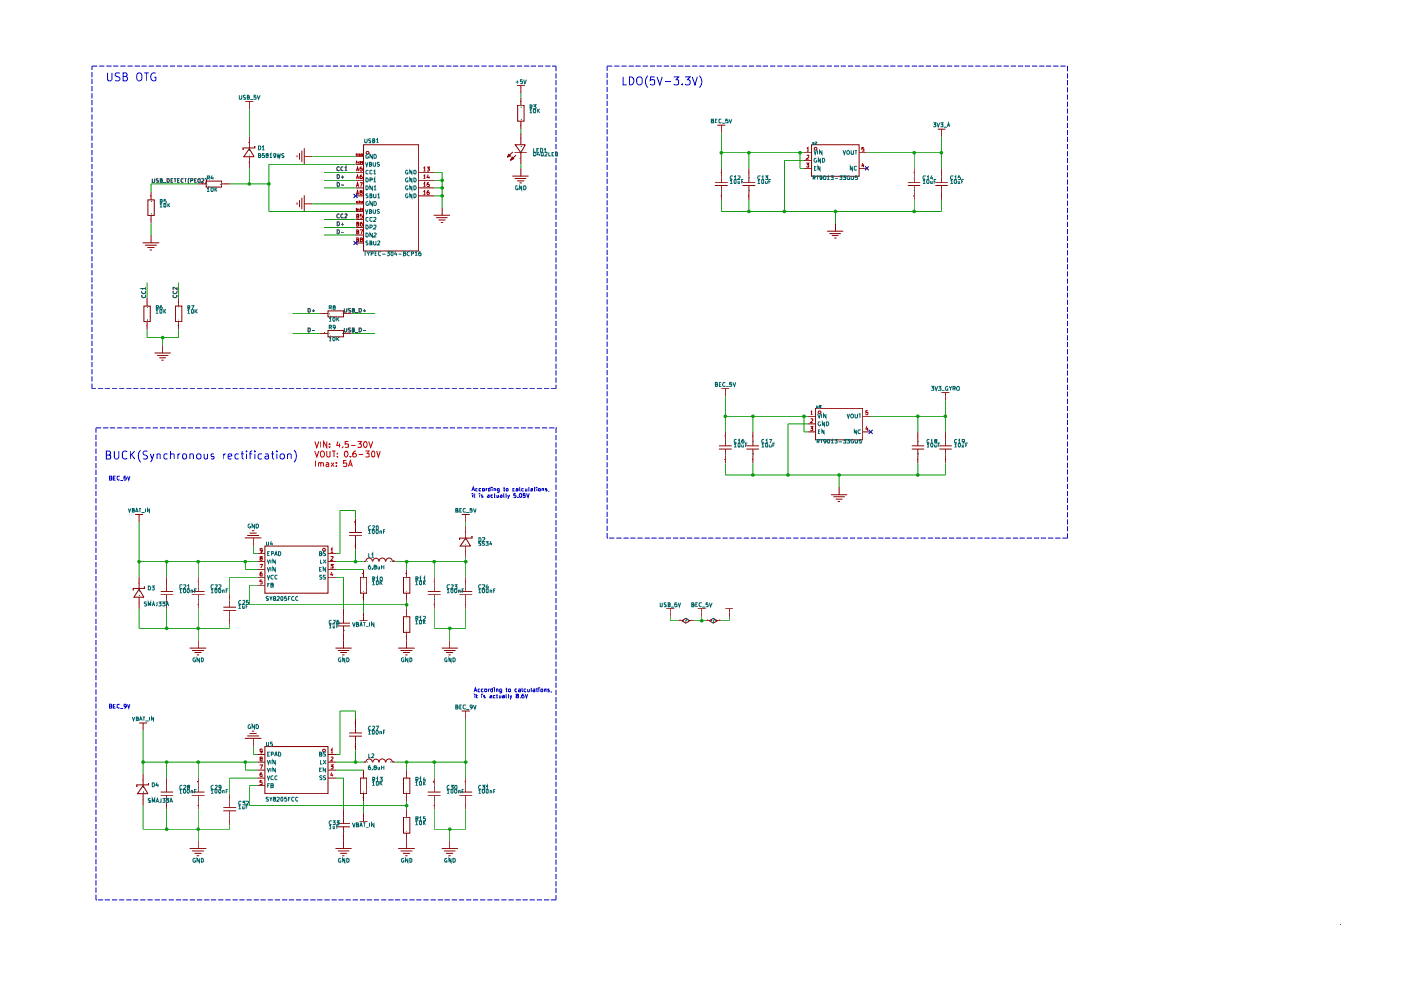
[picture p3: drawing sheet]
<svg xmlns="http://www.w3.org/2000/svg" width="297mm" height="210mm" viewBox="0 0 297 210" stroke-linecap="round" stroke-linejoin="round" font-family="sans-serif">
<g fill="none" stroke="#860000" stroke-width=".21">
<path d="M109.6 18.2h1.7M110.4 18.2v1.7M42 39h1.7M43.7 38.4h3.3v1.3h-3.3zM47 39h1.7M52 21.5h1.7M52.9 31.5l1 1.7h-2.2zM52.9 21.5v1.7M52.9 29v2.5M52.9 33.2v2.5M53.9 31h.1v.4h-2.5v.3h.2M63 33v.3"/>
<path d="M63.5 32.5v1.3M64 32v2.3M64.5 31.5v3.3M64.5 33.2h1.7M75.4 36.5h1.7M75.4 38.2h1.7M75.4 39.8h1.7M75.4 33.2h1.7M75.4 34.8h1.7M77.1 30.7h11.7v22.5h-11.7zM77.7 32.2h.4v.4h-.4zM88.8 36.5h3.3"/>
<path d="M88.8 38.2h3.3M88.8 39.8h3.3M107.9 32.7l.3 .4-.6 .2zM108.6 33.3l.3 .4-.7 .3zM108.7 37.3h3.3M108.7 32.2l-1.1 1.1M109.1 32.4h2.6M109.2 37.8h2.3M109.2 30.7h2.2l-1 1.7zM109.4 32.9l-1.2 1.1M109.7 38.4h1.4M109.8 22.3h1.3v3.4h-1.3z"/>
<path d="M110.2 38.8h.4M110.4 20.7v1.6M110.4 25.7v1.7M110.4 28.2v2.5M110.4 32.4v2.4M110.4 35.7v1.7M151.6 39.3h2.7M151.6 38.7h2.7M152.1 26.5h1.7M152.9 26.5v1.7M152.9 35.7v3M152.9 39.3v3.1"/>
<path d="M157.4 39.3h2.7M157.4 38.7h2.7M158.8 35.7v3M158.8 39.3v3.1M170.5 32.4h1.6M170.5 34h1.6M170.5 35.7h1.6M172.1 30.7h10v6.7h-10zM172.7 31.3h.4v.5h-.4zM182.1 32.4h1.7M182.1 35.7h1.7M192.5 39.3h2.6"/>
<path d="M192.5 38.7h2.6M193.8 35.7v3M193.8 39.3v3.1M198.3 39.3h2.6M198.3 38.7h2.6M198.8 27.4h1.6M199.6 27.4v1.6M199.6 35.7v3M199.6 39.3v3.1M30.3 51.5h3.4M30.8 52h2.4M31.3 52.5h1.4"/>
<path d="M31.4 42.4h1.3v3.3h-1.3zM31.8 53h.4M32 40.7v1.7M32 45.7v1.7M32 49.8v1.7M63 43v.3M63.5 42.5v1.4M64 42v2.3M64.5 41.5v3.3M64.5 43.2h1.7M75.4 41.5h1.7M75.4 43.2h1.7"/>
<path d="M75.4 44.8h1.7M75.4 46.5h1.7M75.4 48.2h1.7M75.4 49.8h1.7M75.4 51.5h1.7M88.8 41.5h3.3M92 45.6h3.3M92.5 46.1h2.3M93 46.7h1.4M93.5 47.2h.4M93.8 44.1v1.6M175.4 49h3.3"/>
<path d="M175.9 49.5h2.3M176.4 50h1.3M176.9 50.5h.4M177.2 47.4v1.7M30.5 64.9h1.4v3.3h-1.4zM31.2 63.2v1.7M31.2 68.2v1.7M32.8 74.8h3.3M33.3 75.4h2.3M33.9 75.9h1.2M34.3 76.4h.3M34.5 73.2v1.7"/>
<path d="M37.2 64.9h1.4v3.3h-1.4zM37.9 63.2v1.7M37.9 68.2v1.7M67.8 66.5h1.7M67.8 70.7h1.7M69.5 65.9h3.3v1.3h-3.3zM69.5 70.1h3.3v1.3h-3.3zM72.8 66.5h1.7M72.8 70.7h1.7M152.4 95.2h2.7M152.4 94.5h2.7M152.9 82.4h1.7"/>
<path d="M153.8 82.4v1.6M153.8 91.6v2.9M153.8 95.2v3.1M158.3 95.2h2.6M158.3 94.5h2.6M159.6 91.6v2.9M159.6 95.2v3.1M171.3 88.3h1.6M171.3 89.9h1.6M171.3 91.6h1.6M172.9 86.6h10v6.7h-10zM173.6 87.2h.4v.4h-.4z"/>
<path d="M182.9 88.3h1.7M182.9 91.6h1.7M193.3 95.2h2.6M193.3 94.5h2.6M194.6 91.6v2.9M194.6 95.2v3.1M199.2 95.2h2.6M199.2 94.5h2.6M199.6 83.2h1.7M200.4 83.2v1.7M200.4 91.6v2.9M200.4 95.2v3.1"/>
<path d="M28.6 109.1h1.7M29.5 109.1v1.6M52 114h3.4M52.5 113.5h2.3M53 113h1.3M53.5 112.5h.3M53.7 114.1v1.7M54.6 117.4h1.6M54.6 119.1h1.6M56.2 115.8h13.3v10h-13.3zM68.5 116.3h.4v.5h-.4zM69.5 117.4h1.7"/>
<path d="M69.5 119.1h1.7M74 113.6h2.7M74 112.9h2.7M75.4 109.9v3M75.4 113.6v2.9M77.1 119.1h.5M77.6 119.1a.68 .68 0 0 1 .7-.8 .68 .68 0 0 1 .6 .8M81.7 119a.7 .7 0 0 0-.7-.7 .7 .7 0 0 0-.7 .8 .64 .64 0 0 0-.6-.7 .64 .64 0 0 0-.6 .7M81.8 119.1a.68 .68 0 0 1 .7-.8 .68 .68 0 0 1 .7 .8M83.3 119.1h.4M97.9 109.1h1.7M98.7 114.1h-1.3v.3h.2"/>
<path d="M98.7 114.1l1.1 1.7h-2.2zM98.7 109.1v1.6M98.7 111.5v2.6M98.7 115.8v2.4M99.9 113.7h.2v.4h-1.4M176.3 104.9h3.3M176.8 105.3h2.3M177.3 105.8h1.2M177.7 106.3h.3M177.9 103.3v1.6M29.5 124.9l1 1.7h-2.1zM29.5 122.4v2.5"/>
<path d="M29.5 126.6v2.5M30.5 124.4h.2v.4h-2.5v.3h.2M34.1 126.1h2.6M34.1 125.4h2.6M35.3 122.4v3M35.3 126.1v3M40.3 137.4h3.4M40.7 126.1h2.7M40.7 125.4h2.7M40.8 137.9h2.4M41.3 138.3h1.4M41.8 138.9h.3"/>
<path d="M42 122.4v3M42 126.1v3M42 135.8v1.7M47.4 129.4h2.7M47.4 128.7h2.7M48.7 125.8v2.9M48.7 129.4v3.1M54.6 120.8h1.6M54.6 122.4h1.6M54.6 124.1h1.6M69.5 120.8h1.7M69.5 122.4h1.7"/>
<path d="M71.2 137.4h3.3M71.6 132.7h2.6M71.6 132.1h2.6M71.7 137.9h2.3M72.2 138.3h1.3M72.6 138.9h.4M72.8 129.1v3M72.8 132.7v4.8M76.2 131.6h1.7M76.4 122.4h1.4v3.4h-1.4zM77.1 120.8v1.6M77.1 125.8v1.6"/>
<path d="M77.1 129.9v1.7M84.5 137.4h3.4M85 137.9h2.4M85.5 138.3h1.4M85.5 122.4h1.4v3.4h-1.4zM85.5 130.8h1.4v3.3h-1.4zM86 138.9h.3M86.2 120.8v1.6M86.2 125.8v1.6M86.2 129.1v1.7M86.2 134.1v3.4M90.7 126.1h2.7"/>
<path d="M90.7 125.4h2.7M92.1 122.4v3M92.1 126.1v3M93.7 137.4h3.3M94.2 137.9h2.3M94.6 138.3h1.4M95.2 138.9h.3M95.4 135.8v1.7M97.4 126.1h2.7M97.4 125.4h2.7M98.7 122.4v3M98.7 126.1v3"/>
<path d="M141.3 129.1h1.6M142.1 129.1v1.7M143.8 131.6h.8M144.6 131.6l.8-.5 .8 .5-.8 .5zM146.2 131.6h.9M147.9 129.1h1.7M148.8 129.1v1.7M149.6 131.6h.8M150.4 131.6l.8-.5 .9 .5-.9 .5zM152.1 131.6h.8M153.8 129.1h1.6M154.6 129.1v1.7"/>
<path d="M29.5 153.3h1.7M30.3 153.3v1.6M52 156.5h3.4M52.5 156h2.3M53 155.5h1.3M53.5 155h.3M53.7 156.6v1.7M54.6 160h1.6M56.2 158.3h13.3v10h-13.3zM68.5 158.9h.4v.5h-.4zM69.5 160h1.7M74 156.1h2.7"/>
<path d="M74 155.4h2.7M75.4 152.4v3M75.4 156.1v3M97.9 150.7h1.7M98.7 150.7v1.7M30.3 166.6l1.1 1.7h-2.2zM30.3 164.1v2.5M30.3 168.3v2.5M31.4 166.1h.1v.3h-2.5v.4h.2M34.1 168.6h2.6M34.1 167.9h2.6M35.3 165v2.9"/>
<path d="M35.3 168.6v3M40.3 179.9h3.4M40.7 168.6h2.7M40.7 167.9h2.7M42 165v2.9M42 168.6v3M42 178.3v1.7M47.4 171.9h2.7M47.4 171.2h2.7M48.7 168.3v2.9M48.7 171.9v3.1M54.6 161.6h1.6"/>
<path d="M54.6 163.3h1.6M54.6 165h1.6M54.6 166.6h1.6M69.5 161.6h1.7M69.5 163.3h1.7M69.5 165h1.7M71.2 179.9h3.3M71.6 175.3h2.6M71.6 174.6h2.6M72.8 171.6v3M72.8 175.3v4.7M76.2 174.1h1.7"/>
<path d="M76.4 165h1.4v3.3h-1.4zM77.1 161.6h.5M77.1 163.3v1.7M77.1 168.3v1.7M77.1 172.4v1.7M77.6 161.6a.68 .68 0 0 1 .7-.7 .68 .68 0 0 1 .6 .7M79.1 161.6a.63 .63 0 0 1 .6-.6 .63 .63 0 0 1 .6 .6M80.4 161.6a.68 .68 0 0 1 .7-.7 .68 .68 0 0 1 .6 .7M81.8 161.6a.68 .68 0 0 1 .7-.7 .68 .68 0 0 1 .7 .7M83.3 161.6h.4M84.5 179.9h3.4M85.5 173.3h1.4v3.4h-1.4z"/>
<path d="M85.5 165h1.4v3.3h-1.4zM86.2 163.3v1.7M86.2 168.3v1.7M86.2 171.6v1.7M86.2 176.7v3.3M90.7 168.6h2.7M90.7 167.9h2.7M92.1 165v2.9M92.1 168.6v3M93.7 179.9h3.3M95.4 178.3v1.7M97.4 168.6h2.7"/>
<path d="M97.4 167.9h2.7M98.7 165v2.9M98.7 168.6v3M40.8 180.4h2.4M41.3 180.9h1.4M41.8 181.4h.3M71.7 180.4h2.3M72.2 180.9h1.3M72.6 181.4h.4M85 180.4h2.4M85.5 180.9h1.4M86 181.4h.3"/>
<path d="M94.2 180.4h2.3M94.6 180.9h1.4M95.2 181.4h.3M284.1 196h.1"/>
</g>
<g fill="none" stroke="#006465" stroke-width=".21">
<path d="M44.1 39v.1M46.7 39.1h.1M46.7 39v.1M52.9 31.9h.1M52.9 32.8v.1M77.5 34.4l.3 .9 .2-.9M77.6 37.7a.47 .47 0 0 1 .5 .3 .47 .47 0 0 1-.2 .6h-.3zM77.6 39.4h.3a.47 .47 0 0 1 .2 .6 .47 .47 0 0 1-.5 .3zM78 32.8l-.2-.1-.2 .3v.4l.2 .2 .3-.1v-.3h-.2M78.1 36.2l-.3-.1-.2 .2v.4l.2 .2 .3-.1M78.3 34.8l.5-.1-.1-.3h-.4v.9l.5-.1v-.4h-.2M78.4 38.1h.5v-.2l-.1-.2h-.4v.9"/>
<path d="M78.9 32.7v.9l-.5-.9v.9M78.9 36.2h-.5v.6h.5M78.9 39.4v.9l-.5-.9v.9M79.1 34.4v.7l.2 .2 .3-.1v-.8M79.2 36.3l.2-.2v.8M79.2 38l.2-.3v.9M79.2 36.9h.5M79.2 38.6h.5M79.3 32.7h.2l.3 .3v.4l-.2 .2h-.3zM79.3 39.7l.2-.3v.9M80.5 34.4h-.5v.2l.1 .2h.3l.1 .3-.2 .2-.3-.1M86.5 36.1h-.4l-.1 .3 .1 .5h.4l-.1-.4"/>
<path d="M86.5 37.8a.43 .43 0 0 0-.5 .3 .43 .43 0 0 0 .1 .5h.4l-.1-.4M86.5 39.4h-.4a.43 .43 0 0 0-.1 .5 .43 .43 0 0 0 .5 .3l-.1-.3M87.3 36.1v.8l-.4-.8v.8M87.3 37.7v.9l-.4-.9v.9M87.3 39.4v.9l-.4-.9v.9M87.7 36.1l.5 .1 .1 .3-.2 .4h-.4zM87.7 37.7a.49 .49 0 0 1 .5 .3 .49 .49 0 0 1-.1 .6h-.4zM87.7 39.4h.4a.47 .47 0 0 1 .1 .6 .47 .47 0 0 1-.5 .3zM110.4 32h.1M110.4 31h.1M110.4 22.7h.1M110.4 25.4h.1"/>
<path d="M110.4 22.6v.1M152.9 37.7h.1M158.8 37.7h.1M172.6 31.9l.2 .8 .3-.8M172.7 35.6h.2M173.1 33.6h-.4a.44 .44 0 0 0-.1 .6 .44 .44 0 0 0 .6 .1v-.2h-.2M173.1 35.3h-.4v.8h.4M173.3 31.9v.8M173.8 35.3v.8l-.4-.8v.8M173.9 33.6v.8l-.4-.8v.8M174.3 31.9v.8l-.5-.8v.8M174.4 33.6h.3a.47 .47 0 0 1 .1 .5 .47 .47 0 0 1-.4 .3z"/>
<path d="M178.8 31.9l.2 .8 .3-.8M179.8 31.9h.1a.52 .52 0 0 1 0 .8l-.3-.1a.52 .52 0 0 1 .2-.7zM180.5 31.9v.8h.4l.1-.1v-.7M180.7 35.3v.8l-.4-.8v.8M181.2 31.9h.5M181.5 31.9v.8M181.6 35.3h-.5v.6l.3 .2 .2-.1M193.7 37.7h.1M199.6 37.7h.1M32 42.7h.1M32 45.3h.1M77.5 44.4l.3 .9 .2-.9"/>
<path d="M77.6 47.7a.48 .48 0 0 1 .5 .3 .48 .48 0 0 1-.2 .6h-.3zM77.6 49.4a.47 .47 0 0 1 .5 .3 .47 .47 0 0 1-.2 .5h-.3zM78 41.1l-.4 .1v.2l.4 .2v.3h-.4M78 42.8l-.2-.1-.2 .3v.4l.2 .2 .3-.1v-.3h-.2M78 51.1l-.4 .1v.2l.3 .1 .1 .4h-.4M78.1 46.2l-.3-.1-.2 .2v.4l.2 .2h.3M78.3 44.8h.3l.2-.2-.5-.2v.9l.5-.1v-.3l-.2-.1M78.4 41.4h.4v-.3h-.4v.9l.5-.1v-.4l-.2-.1M78.4 48.2h.4l.1-.3-.1-.2h-.4v.9M78.4 51.5l.5-.1-.1-.3h-.4v.8h.5v-.4h-.2M78.9 42.7v.9l-.5-.9v.9M78.9 46.2h-.5v.6l.3 .1h.2"/>
<path d="M78.9 49.4v.8l-.5-.8v.8M79.1 44.4v.7l.2 .2 .3-.1v-.8M79.2 41.1v.7l.2 .2 .3-.1v-.8M79.2 46.2h.5v.2l-.5 .5h.5M79.2 47.8h.5v.3l-.5 .5h.5M79.2 51.1v.7l.2 .1h.3v-.8M79.3 42.7h.2l.3 .3v.4l-.2 .2h-.3zM79.3 49.5l.3-.1 .2 .3-.6 .5h.6M79.3 40.3h.5M80 41.3l.3-.2v.9M80 51.2l.5-.1v.2l-.5 .6h.5M80 42h.5"/>
<path d="M80.5 44.5l-.4-.1-.1 .2 .5 .4-.2 .3-.3-.1M86.5 41.1h-.4a.43 .43 0 0 0-.1 .5 .43 .43 0 0 0 .5 .3l-.1-.4M87.3 41.1v.9l-.4-.9v.9M87.7 41.1h.4a.48 .48 0 0 1 .1 .6 .48 .48 0 0 1-.5 .3zM152.9 40.3h.1M158.8 40.3h.1M193.7 40.3h.1M193.8 40.3h.1M199.6 40.3h.1M199.7 40.3h.1M31.2 67.9h.1M31.2 65.2h.1"/>
<path d="M37.9 67.9h.1M37.9 65.2h.1M69.9 66.6h.1M69.9 70.7h.1M69.9 66.5v.1M72.5 70.7h.1M72.5 66.5v.1M153.8 96.2h.1M153.8 93.6h.1M159.6 96.2h.1M159.6 93.6h.1M173.3 87.8l.4 .8 .2-.8"/>
<path d="M173.5 91.5h.3M173.8 91.1h-.3v.8h.3M173.9 89.5h-.3a.43 .43 0 0 0-.1 .5 .43 .43 0 0 0 .4 .2l-.1-.2M174.2 87.8v.8M174.7 91.1v.8l-.4-.8v.8M174.8 89.5v.8l-.4-.8v.8M175.1 87.8v.8l-.5-.8v.8M175.2 89.5h.3a.47 .47 0 0 1 .2 .5 .47 .47 0 0 1-.5 .3zM179.6 87.8l.3 .8 .2-.8M180.5 87.8l.5 .2-.2 .6h-.3l-.1-.3zM181.3 87.8l.1 .8h.3l.1-.2v-.6M181.6 91.1v.8l-.5-.8v.8"/>
<path d="M182.1 87.8h.4M182.3 87.8v.8M182.4 91.2l-.3-.1-.2 .4 .2 .4 .3-.1M194.6 96.2h.1M194.6 93.6h.1M200.4 96.2h.1M200.4 93.6h.1M56.7 118.7l.2 .7 .3-.7M56.8 117.4h.2M57.2 117h-.4v.8h.4M57.4 118.7v.7M57.5 117.4h.4v-.4h-.4v.8"/>
<path d="M58.2 117.8l.3-.8 .3 .8M58.3 117.6h.4M58.4 118.7v.7l-.5-.7v.7M59 117h.4a.47 .47 0 0 1 .1 .5 .47 .47 0 0 1-.5 .3zM67.8 117.4l.4-.1-.1-.3h-.3v.8h.3l.2-.2v-.1l-.3-.1M67.9 118.7v.7h.5M68.5 118.7l.6 .7M69 117h-.4l-.1 .1 .2 .3 .3 .1v.2h-.5M69.1 118.7l-.6 .7M75.4 114.6h.1M75.4 111.9h.1M77.9 119.1h.1"/>
<path d="M82.8 119.1h.1M98.7 114.4h.1M98.7 115.4h.1M29.5 125.3h.1M29.5 126.3h.1M29.5 126.2v.1M35.3 127h.1M35.3 124.4h.1M42 127h.1M42 124.4h.1M48.7 130.4h.1M48.7 127.7v.1"/>
<path d="M56.7 122l.2 .8 .3-.8M56.7 120.3l.2 .8 .3-.8M56.8 124h.2M57.2 123.7h-.4v.8M57.4 124h.5v-.3h-.5v.8l.5-.1v-.3l-.1-.1M57.4 120.3v.8M57.9 122h-.3l-.2 .1v.5l.3 .2 .2-.1M58.4 120.3v.8l-.5-.8v.8M58.8 122h-.4l-.1 .1v.5l.2 .2 .3-.1M67.8 120.7h.2M68.2 120.3h-.4v.8h.4M68.3 122h-.5v.1l.5 .5-.2 .2-.3-.1"/>
<path d="M69 120.3v.8l-.5-.8v.8M69 122h-.4l-.1 .1 .2 .3 .3 .1v.2h-.5M72.8 133.7h.1M72.8 131.1h.1M72.9 133.7h.1M77.1 125.4h.1M77.1 122.7h.1M86.2 125.4h.1M86.2 122.7h.1M86.2 133.7h.1M86.2 131.1h.1M92.1 127h.1"/>
<path d="M92.1 124.4h.1M98.7 124.4h.1M98.7 127h.1M144.9 131.6h.1M145 131.6h.1M145.9 131.6h.1M150.7 131.6h.1M150.8 131.6h.1M151.8 131.6h.1M56.8 159.9h.2M57.2 159.5h-.4v.8h.4M57.5 159.9h.4v-.4h-.4v.8"/>
<path d="M59 159.5a.47 .47 0 0 1 .5 .3 .47 .47 0 0 1-.1 .5h-.4zM67.8 159.9l.4-.1v-.2l-.4-.1v.8h.4l.1-.2-.3-.2M69 159.6l-.3-.1-.2 .1 .2 .3 .3 .1-.1 .3h-.4M75.4 157.1h.1M75.4 154.5h.1M30.3 166.9h.1M30.3 167.9h.1M35.3 169.6h.1M35.3 166.9h.1M42 169.6h.1M42 166.9h.1M48.7 172.9h.1"/>
<path d="M48.7 170.3h.1M56.7 164.5l.2 .8 .3-.8M56.7 162.9l.2 .7 .3-.7M56.7 161.2l.2 .8 .3-.8M56.8 166.6h.2M57.2 166.2h-.4v.8M57.4 166.6h.4l.1-.2v-.2h-.5v.8l.5-.1v-.2l-.1-.1M57.4 161.2v.8M57.4 162.9v.7M57.9 164.5h-.2l-.3 .2v.4l.2 .2 .3-.1M58.2 160.3l.3-.8 .3 .8M58.3 160.1h.4"/>
<path d="M58.4 162.9v.7l-.5-.7v.7M58.4 161.2v.8l-.5-.8v.8M58.8 164.5h-.3l-.2 .2v.4l.1 .2 .4-.1M67.8 163.2h.2M67.9 161.2v.8h.5M68.2 162.9h-.4v.7h.4M68.3 164.5h-.4l-.1 .1 .5 .5-.1 .2h-.4M68.5 161.2l.6 .8M69 162.9v.7l-.5-.7v.7M69 164.5h-.3l-.2 .1 .2 .3 .3 .1v.2l-.5 .1M69.1 161.2l-.6 .8M72.8 176.3h.1"/>
<path d="M72.8 173.6h.1M77.1 167.9h.1M77.1 165.3h.1M77.9 161.6h.1M82.8 161.6h.1M86.2 173.6h.1M86.2 167.9h.1M86.2 165.3h.1M86.2 176.2v.1M92.1 169.6h.1M92.1 166.9h.1M98.7 166.9h.1"/>
<path d="M98.7 169.6h.1"/>
</g>
<g fill="none" stroke="#ab0000" stroke-width=".21">
<path d="M42.9 38.9h.1M47.9 38.9h.1M52.7 34.4h.1M52.8 30.3h.1M75.5 33l.1-.4 .1 .4M75.5 34.7l.1-.5 .1 .5M75.5 32.9h.1M75.6 36.3l.2-.9 .3 .9M75.6 37.9l.2-.8 .3 .8M75.6 39.6l.2-.9 .3 .9M75.6 34.5h.1M75.6 36h.5"/>
<path d="M75.6 37.7h.5M75.6 39.3h.5M75.8 32.7l.1-.1v.4M75.8 33h.2M76 34.2l-.1 .3h.2M76.1 34.3v.4M76.1 32.8h.2l-.1-.2-.1 .4h.2l-.1-.2M76.3 34.4h.2v-.2h-.2v.5h.2l-.1-.3M76.3 38.7h.5l-.3 .9M76.4 32.7l.2-.1v.4M76.4 33h.3M76.7 32.7l.2-.1-.2 .4h.2"/>
<path d="M76.7 35.4h-.3l-.1 .5 .4-.1 .1 .3-.1 .2-.4-.1M76.7 37.1h-.2l-.2 .4v.3l.4 .1 .1-.4-.1-.1-.4 .1M76.9 34.4l-.2 .1v-.2l.2-.1v.4l-.2 .1M89.8 35.7l.2-.3v.9M89.8 37.3l.2-.2v.8M89.8 39l.2-.3v.9M89.8 36.3h.4M89.8 37.9h.4M89.8 39.6h.4M90.5 35.4h.5l-.2 .4 .2 .1v.2l-.1 .2-.4-.1M90.8 37l-.3 .6h.5M91 38.7h-.4l-.1 .5 .5-.1v.5l-.5-.1"/>
<path d="M91 37.4v.5M110.3 29.4h.1M110.3 21.5h.1M110.3 26.5h.1M110.3 33.6v.1M152.8 36.5h.1M158.6 36.5h.1M171 34.6h.5l-.3 .3 .3 .1v.3h-.5M171.1 31.5l.2-.2v.7M171.1 33l.3-.1 .1 .4-.5 .4h.5M171.1 32h.4M182.9 34.6l-.2 .6h.5"/>
<path d="M183.1 34.8v.6M183.2 31.3h-.5v.3h.5v.4h-.5M193.7 36.5h.1M199.5 36.5h.1M31.9 41.5h.1M31.9 46.5h.1M75.6 41.3l.2-.9 .3 .9M75.6 42.8l.1-.1h-.1v.3h.1l-.1-.2M75.6 44.4h.1v-.2h-.1v.5h.1l.1-.2-.2-.1M75.6 45.8l.5-.1-.1-.3h-.4v.9l.5-.1v-.3l-.2-.1M75.6 47.5l.5-.1-.1-.3h-.4v.9l.5-.1v-.4h-.2M75.6 49.1h.4l.1-.2-.2-.2h-.3v.9h.4l.1-.4-.2-.1"/>
<path d="M75.6 50.8l.5-.1-.2-.3h-.3v.9l.5-.1v-.3l-.2-.1M75.6 41h.5M75.8 42.8l.1-.1v.3M75.8 43h.3M76.1 44.2l-.2 .3h.3M76.1 43l.1-.3 .1 .3M76.1 42.9h.2M76.1 44.4v.3M76.3 44.7l.1-.5 .2 .5M76.3 48.7h.6l-.3 .9M76.3 44.6h.2M76.4 42.8l.2-.1v.3"/>
<path d="M76.4 43h.3M76.5 40.8l-.2-.2 .1-.2h.3v.4l-.4 .1 .2 .4 .3-.2-.1-.3M76.6 50.8l-.2-.3 .3-.1 .2 .2-.1 .2h-.4v.4l.2 .1 .3-.2-.2-.3M76.7 42.7h.2l-.2 .3h.2M76.8 45.4h-.4v.4h.4l.1 .3-.2 .2-.3-.1M76.8 47.1l-.4 .2v.6l.3 .1 .2-.5-.2-.1-.3 .1M76.9 44.4l-.2 .1v-.2l.2-.1v.4l-.2 .1M89.8 40.7l.2-.3v.9M89.8 41.3h.4M91 40.4h-.3l-.2 .7 .2 .2 .3-.2v-.3h-.4l-.1 .1M152.8 41.5h.1M152.9 41.5h.1"/>
<path d="M158.6 41.5h.1M193.7 41.5h.1M199.5 41.5h.1M31 69h.1M31 64.1h.1M31.1 69h.1M37.7 69h.1M37.7 64.1h.1M68.7 66.4h.1M68.7 70.6h.1M73.7 66.4h.1M73.7 70.6h.1"/>
<path d="M153.6 97.4h.1M153.6 92.4h.1M159.5 97.4h.1M159.5 92.4h.1M171.8 90.5h.5l-.2 .3 .2 .1v.3h-.5M171.9 87.3l.2-.2v.8M171.9 88.9h.4v.2l-.5 .5h.5M171.9 87.9h.4M183.8 90.4l-.2 .6h.5M183.9 90.7v.6M184 87.1h-.4v.4h.4v.3h-.4M194.5 97.4h.1"/>
<path d="M194.5 92.4h.1M200.3 97.4h.1M200.3 92.4h.1M55.1 119.7h.6l-.4 .7M55.3 118.3l-.2-.2 .5-.1v.3l-.5 .1v.3l.2 .1 .3-.1-.1-.4M55.6 116.6v.2h-.4l-.1-.4h.5v.6l-.1 .1h-.3M70.1 116.5l.3-.2v.8M70.1 118.1l.5-.1v.2l-.5 .6h.5M70.1 119.7h.5l-.3 .2 .3 .2v.3h-.5M70.1 117.1h.5M75.3 110.7l-.1 .1M75.3 115.7l-.1 .1"/>
<path d="M77.3 119h.1M77.3 118.9v.1M83.4 118.9l.1 .1M98.6 112.8h.1M98.6 117h.1M29.4 123.7h.1M29.4 127.8h.1M35.2 128.2h.1M35.2 123.2h.1M41.9 128.2h.1M41.9 123.2h.1M48.5 131.6h.1"/>
<path d="M48.5 126.6h.1M55.6 123h-.5v.4l.5-.1v.4h-.5M55.6 121.3l-.5 .2v.5l.5 .1v-.5h-.4l-.1 .2M70.3 121.3l-.2 .6h.5M70.6 121.6v.5M72.8 134.9h.1M72.8 129.9h.1M76.9 126.6h.1M76.9 121.5v.1M86 126.6h.1M86 134.9h.1M86 129.9h.1"/>
<path d="M86.1 126.6h.1M86.1 121.5l-.1 .1M86.1 134.9h.1M91.9 128.2h.1M91.9 123.2h.1M92 128.2h.1M98.6 123.2h.1M98.6 128.2h.1M144.1 131.4h.1M146.7 131.4h.1M150 131.4h.1M152.5 131.4h.1"/>
<path d="M55.6 159.2l-.1 .2-.4-.1v-.4h.5v.6l-.1 .1h-.3M70.1 159l.3-.2v.8M70.1 159.6h.5M75.2 158.3h.1M75.2 153.3h.1M75.3 158.3h.1M30.3 165.4h.1M30.3 169.5h.1M30.3 165.3v.1M35.2 170.8h.1M35.2 165.7v.1M41.9 170.8h.1"/>
<path d="M41.9 165.7v.1M48.5 174.1h.1M48.5 169.1h.1M55.1 162.2h.6l-.4 .8M55.3 160.8l-.2-.2 .4-.1 .1 .3-.5 .1 .1 .4h.4l-.1-.5M55.6 165.5h-.5v.4l.5-.1v.5l-.5-.1M55.6 163.9h-.4l-.1 .1v.5l.5 .1-.1-.5-.4 .2M70.1 160.6l.4-.1 .1 .2-.5 .6h.5M70.1 162.2h.5l-.3 .3h.3v.4l-.1 .1-.4-.1M70.3 163.8l-.2 .6h.5M70.6 164.1v.5M72.8 177.4h.1"/>
<path d="M72.8 172.4h.1M76.9 169.1h.1M76.9 164.1h.1M77.3 161.5h.1M83.4 161.5h.1M86 177.4h.1M86 172.4h.1M86 169.1h.1M86 164.1h.1M86.1 177.4h.1M86.1 169.1h.1M91.9 170.8h.1"/>
<path d="M92 170.8h.1M92 165.7l-.1 .1M98.6 170.8h.1M98.6 165.7v.1"/>
</g>
<g fill="none" stroke="#0f0f0f" stroke-width=".21">
<path d="M32.3 37.9v.8l.5-.1v-.7M33.6 37.9l-.5 .1 .1 .2 .4 .1v.4h-.5M34 38.2h.3v-.3h-.3v.8h.4v-.4l-.2-.1M34.6 38.7h.6M35.4 37.9l.4 .1 .1 .3-.1 .4h-.4zM36.3 38.2h.2M36.7 37.9h-.4v.8h.4M36.9 37.9h.5M37.1 37.9v.8M37.6 38.2h.4M38 37.9h-.4v.8h.4M38.9 38l-.3-.1-.2 .2v.4l.2 .2h.3"/>
<path d="M39.1 37.9h.5M39.3 37.9v.8M40.1 37.7l-.2 .4v.6l.2 .3M40.4 38.3h.4l.1-.2-.1-.2h-.4v.8M41.3 38.2h.2M41.7 37.9h-.4v.8h.4M42 38l.4-.1v.8h-.4zM42.8 38l.3-.1 .1 .3-.5 .5h.5M43.5 37.7a.92 .92 0 0 1 0 1.3M71.5 37h.3a.48 .48 0 0 1 .2 .6 .48 .48 0 0 1-.5 .3zM71.5 38.7a.49 .49 0 0 1 .4 .3 .49 .49 0 0 1-.1 .5h-.3zM72 35.4a.4 .4 0 0 0-.6 .4 .4 .4 0 0 0 .6 .3"/>
<path d="M72.3 37.5h.6M72.3 39.2h.6M72.6 37.2v.7M72.8 35.4a.37 .37 0 0 0-.6 .4 .37 .37 0 0 0 .6 .3M73.1 35.6l.2-.3v.9M73.1 36.2h.5M71.5 48.7h.3a.48 .48 0 0 1 .2 .6 .48 .48 0 0 1-.5 .3zM71.5 47h.3a.47 .47 0 0 1 .2 .6 .47 .47 0 0 1-.5 .3zM72 45.4a.44 .44 0 0 0-.6 .2 .44 .44 0 0 0 .2 .6l.4-.1M72.3 49.2h.6M72.3 47.5h.6M72.6 47.2v.7"/>
<path d="M72.8 45.4a.43 .43 0 0 0-.5 .3 .43 .43 0 0 0 .1 .5l.4-.1M73.1 45.4l.3-.1 .2 .2-.5 .7h.5M30.1 62.5a.44 .44 0 0 0 .2 .6 .44 .44 0 0 0 .5-.2v-.4M30.1 61.8a.43 .43 0 0 0 .2 .4 .43 .43 0 0 0 .5-.1v-.3M30.8 61.2h-.8l.3 .2M30.8 60.9v.5M36.8 62.5l-.1 .4a.44 .44 0 0 0 .5 .2 .44 .44 0 0 0 .3-.6M36.8 61.8l-.1 .3a.43 .43 0 0 0 .5 .1 .43 .43 0 0 0 .3-.4M37.5 60.9v.5l-.6-.5-.2 .1 .1 .4M65.3 69.6h.3a.47 .47 0 0 1 .2 .5 .47 .47 0 0 1-.5 .3zM65.3 65.4l.4 .1 .1 .3-.2 .4h-.3zM66.2 65.9h.5"/>
<path d="M66.2 70.1h.5M66.5 65.6v.6M73 65.4v.8l.5-.1v-.7M73 69.6v.7l.2 .1 .3-.2v-.6M74.4 65.4l-.5 .1v.2l.5 .3-.1 .2h-.4M74.4 69.6h-.5v.3l.5 .2-.2 .3-.3-.1M74.7 65.7h.3v-.3h-.3v.8h.4v-.4l-.1-.1M74.7 70l.4-.2-.1-.2h-.3v.8l.4-.1v-.2l-.1-.1M75.3 66.3h.7M75.3 70.5h.7M76.1 65.4l.5 .1 .1 .3-.2 .4h-.4zM76.1 69.6h.4a.47 .47 0 0 1 .1 .5 .47 .47 0 0 1-.5 .3z"/>
<path d="M77 65.9h.6M77 70.1h.6M77.3 65.6v.6"/>
</g>
<g fill="none" stroke="#009800" stroke-width=".21">
<path d="M110.4 19.9v.8M42 39h-10v1.7M48.7 39h8.3M52.9 23.2v5.8M52.9 35.7v3.3M66.2 33.2h9.2M68.7 36.5h6.7M68.7 39.8h6.7M68.7 38.2h6.7M75.4 34.8h-18.4v10h18.4M92.1 36.5h1.7v7.6M92.1 39.8h1.7"/>
<path d="M92.1 38.2h1.7M110.4 27.4v.8M110.4 34.8v.9M152.9 32.4h17.6M152.9 28.2v7.5M158.8 32.4v3.3M169.6 32.4v3.3h.9M170.5 34h-4.2v10.8M183.8 32.4h15.8M193.8 32.4v3.3M199.6 29v6.7M31.2 59.9v3.3"/>
<path d="M32 47.4v2.4M37.9 59.9v3.3M66.2 43.2h9.2M68.7 49.8h6.7M68.7 48.2h6.7M68.7 46.5h6.7M92.1 41.5h1.7M152.9 42.4v2.4h46.7v-2.4M158.8 42.4v2.4M177.2 44.8v2.6M193.8 42.4v2.4M31.2 69.9v1.7h6.7v-1.7"/>
<path d="M34.5 71.6v1.6M62 66.5h5.8M62 70.7h5.8M74.5 66.5h5M74.5 70.7h5M153.8 88.3h17.5M153.8 98.3v2.4h46.6v-2.4M153.8 84v7.6M159.6 88.3v3.3M159.6 98.3v2.4M170.5 88.3v3.3h.8M171.3 89.9h-4.2v10.8"/>
<path d="M184.6 88.3h15.8M194.6 88.3v3.3M194.6 98.3v2.4M200.4 84.9v6.7M29.5 119.1h25.1M29.5 110.7v11.7M35.3 119.1v3.3M42 119.1v3.3M52 119.1v1.7h2.6M53.7 115.8v1.6h.9M71.2 119.1h5.9M75.4 109.9v-1.7h-3.3v9.2h-.9"/>
<path d="M75.4 116.5v2.6M83.7 119.1h15M86.2 119.1v1.7M92.1 119.1v3.3M98.7 110.7v.8M98.7 118.2v4.2M177.9 100.7v2.6M29.5 129.1v4.1h19.2v-.7M35.3 129.1v4.1M42 129.1v6.7M54.6 124.1h-1.7v4.1h33.3M54.6 122.4h-5.9v3.4"/>
<path d="M71.2 122.4h1.6v6.7M71.2 120.8h5.9M77.1 127.4v2.5M86.2 127.4v1.7M92.1 129.1v4.1h6.6v-4.1M95.4 133.2v2.6M142.1 130.8v.8h1.7M147.1 131.6h2.5M148.8 130.8v.8M154.6 130.8v.8h-1.7M30.3 154.9v9.2M53.7 158.3v1.7h.9"/>
<path d="M75.4 152.4v-1.7h-3.3v9.3h-.9M75.4 159.1v2.5M98.7 152.4v12.6M30.3 161.6h24.3M30.3 170.8v5h18.4v-.8M35.3 161.6v3.4M35.3 171.6v4.2M42 161.6v3.4M42 171.6v6.7M52 161.6v1.7h2.6M54.6 166.6h-1.7v4.2h33.3M54.6 165h-5.9v3.3"/>
<path d="M71.2 161.6h5.9M71.2 163.3h5.9M71.2 165h1.6v6.6M77.1 170v2.4M83.7 161.6h15M86.2 161.6v1.7M86.2 170v1.6M92.1 171.6v4.2h6.6v-4.2M92.1 161.6v3.4M95.4 175.8v2.5"/>
</g>
<g fill="none" stroke="#00f" stroke-width=".21">
<path d="M22.8 15.5v1.3l.3 .3h.3l.3-.3v-1.3M25.4 15.5h-.6l-.4 .3 .2 .3 .7 .4v.5l-.2 .1h-.7M26.1 16.2h.6l.3-.2-.3-.5h-.6v1.6h.6l.3-.1v-.4l-.3-.4M29.3 15.5a.6 .6 0 0 1 .8 .5v.6a.6 .6 0 0 1-.8 .5 1.16 1.16 0 0 1 0-1.6zM30.6 15.5h.9M31 15.5v1.6M33 15.5a.8 .8 0 0 0-1.1 .8 .8 .8 0 0 0 1.1 .8v-.7h-.3M132.1 16.3v1.7h.8M133.5 16.3a.85 .85 0 0 1 .9 .8 .85 .85 0 0 1-.9 .9zM135.1 16.6a.6 .6 0 0 1 .6-.3 .6 .6 0 0 1 .5 .5v.6a.59 .59 0 0 1-.6 .6 .59 .59 0 0 1-.6-.6zM137.4 16a1.82 1.82 0 0 0 0 2.6M138.8 16.3h-.8l-.1 .8 .2-.2 .6 .1 .1 .8-.3 .2-.6-.2"/>
<path d="M139.3 16.3l.6 1.7 .5-1.7M141 17.3h1.3M142.9 16.3h1l-.5 .6 .5 .2v.7l-.3 .2h-.5l-.2-.2M144.6 17.8v.2M145.2 16.3h1.1l-.6 .6 .5 .2v.7l-.2 .2h-.5l-.3-.2M146.8 16.3l.5 1.7 .6-1.7M148.3 16a1.82 1.82 0 0 1 0 2.6M22.5 96.5l.8-.1 .1-.6-.3-.2h-.6v1.7h.7l.2-.1 .1-.4-.1-.2-.3-.1M24.2 95.6v1.4l.4 .3 .4-.1 .2-.2v-1.4M27 95.8l-.1-.1a.64 .64 0 0 0-1 .4l.1 1a.62 .62 0 0 0 1 .1M27.6 95.6v1.7M27.9 96.4l.7 .9"/>
<path d="M28.6 95.6l-1 1M29.8 95.5a1.84 1.84 0 0 0 0 2.5M31.3 95.7h-.8l-.2 .3 .2 .4a.62 .62 0 0 1 .7 .8l-.2 .1-.7-.1M31.9 96.2l.4 1.1M32.6 96.2l-.5 1.5-.2 .2M33.3 96.4l.1-.1a.36 .36 0 0 1 .6 .2v.8M33.3 96.2v1.1M35.5 96.3l-.5-.1-.3 .4v.4l.3 .3 .5-.1M36.2 96.4l.2-.2 .5 .1v1M36.2 95.6v1.7M37.7 96.2v1.1M38.2 96.2l-.3 .1-.2 .3"/>
<path d="M40.2 96.4l.3-.2 .4 .1 .1 1M40.2 96.2v1.1M43.3 96.2l.1 1 .4 .1 .2-.1M44 96.2v1.1M45.3 96.3a.33 .33 0 0 0-.4 0 .33 .33 0 0 0-.1 .4l.5 .1 .1 .3-.2 .2-.5-.1M47.4 96.2v1.1M47.9 96.2l-.5 .4M48.4 96.8l.7-.2-.1-.4-.5 .1-.1 .8 .2 .2 .5-.1M50.6 96.3l-.4-.1-.4 .4 .2 .6h.6M51.1 96.2h.6M51.3 95.6v1.5l.4 .2M52.3 95.6v.2"/>
<path d="M52.3 96.2v1.1M52.9 96.2h.6M53.5 95.6l-.5 .3v1.4M54 95.6v.2M54 96.2v1.1M55.5 96.3l-.4-.1-.4 .4 .2 .6h.6M56.2 96.3h.6l.1 1M56.9 96.6l-.7 .3 .2 .4 .5-.1M57.5 96.2h.6M57.8 95.6v1.5l.3 .2M58.7 95.6v.2M58.7 96.2v1.1"/>
<path d="M61 96.4l.2-.2 .5 .1 .1 1M61 96.2v1.1M62.3 95.5a1.84 1.84 0 0 1 0 2.5M23.2 101.4h.4l.1-.2v-.2h-.5v.8l.5-.1v-.3h-.1M24.1 101.4h.3M24.5 101h-.4v.8h.4M25.3 101h-.3l-.2 .1v.5l.3 .2 .2-.1M25.5 101.9h.6M26.7 101h-.3l-.1 .4 .4-.1 .1 .3-.2 .2-.3-.1M27 101l.3 .8 .2-.8M23.2 149.7h.4l.1-.1-.1-.3h-.4v.9l.5-.1v-.3l-.1-.1M24.1 149.7h.3"/>
<path d="M24.5 149.3h-.4v.9h.4M25.3 149.4l-.2-.1-.3 .2v.5l.3 .2 .2-.1M25.5 150.2h.6M26.8 149.6l-.1 .2h-.3l-.1-.3 .1-.2 .4 .2-.1 .5-.3 .2M27 149.3l.3 .9 .2-.9"/>
<circle cx="39.1" cy="96.8" r=".54"/>
<circle cx="42.1" cy="96.8" r=".55"/>
<circle cx="59.8" cy="96.8" r=".55"/>
</g>
<g fill="none" stroke="#0000c6" stroke-width=".21">
<path d="M19.5 15.3v1.1M19.5 16.7v1.1M19.5 18.2v1.1M19.5 19.8v1.1M20.6 14h-1.1v.9M21 14h1.1M22.5 14h1.2M24 14h1.1M25.5 14h1.1M27 14h1.1M28.6 14h1.1M30 14h1.1"/>
<path d="M31.5 14h1.1M33 14h1.1M34.5 14h1.1M36 14h1.1M37.5 14h1.1M39.1 14h1.1M40.5 14h1.1M42 14h1.1M43.5 14h1.1M45.1 14h1.1M46.5 14h1.1M48 14h1.1"/>
<path d="M49.6 14h1.1M51 14h1.1M52.5 14h1.1M54 14h1.1M55.6 14h1.1M57 14h1.1M58.5 14h1.1M60.1 14h1.1M61.6 14h1.1M63 14h1.1M64.5 14h1.1M66.1 14h1.1"/>
<path d="M67.5 14h1.1M69 14h1.1M70.6 14h1.1M72.1 14h1.1M73.5 14h1.1M75 14h1.1M76.6 14h1.1M78.1 14h1.1M79.5 14h1.1M81.1 14h1.1M82.6 14h1.1M84 14h1.1"/>
<path d="M85.5 14h1.1M87.1 14h1.1M88.6 14h1.1M90 14h1.1M91.6 14h1.1M93.1 14h1.1M94.6 14h1.1M96 14h1.1M97.6 14h1.1M99.1 14h1.1M100.5 14h1.1M102.1 14h1.1"/>
<path d="M103.6 14h1.1M105.1 14h1.1M106.5 14h1.1M108.1 14h1.1M109.6 14h1.1M111.1 14h1.1M112.6 14h1.1M114.1 14h1.1M115.6 14h1.1M117 14h.9v1.1M117.9 15.5v1.1M117.9 17v1.1"/>
<path d="M117.9 18.5v1.1M128.7 15.5v1.1M128.7 16.9v1.1M128.7 18.4v1.1M128.7 19.9v1.1M129.8 14h-1.1v1M130.2 14h1.1M131.8 14h1.1M133.3 14h1.1M134.7 14h1.1M136.3 14h1.1M137.8 14h1.1"/>
<path d="M139.2 14h1.1M140.7 14h1.1M142.3 14h1.1M143.8 14h1.1M145.2 14h1.1M146.8 14h1.1M148.3 14h1.1M149.8 14h1.1M151.2 14h1.1M152.8 14h1.1M154.3 14h1.1M155.7 14h1.1"/>
<path d="M157.3 14h1.1M158.8 14h1.1M160.3 14h1.1M161.7 14h1.1M163.3 14h1.1M164.8 14h1.1M166.3 14h1.1M167.8 14h1.1M169.3 14h1.1M170.8 14h1.1M172.2 14h1.1M173.8 14h1.1"/>
<path d="M175.3 14h1.1M176.8 14h1.1M178.3 14h1.1M179.8 14h1.1M181.3 14h1.1M182.8 14h1.1M184.3 14h1.1M185.8 14h1.1M187.3 14h1.1M188.8 14h1.1M190.3 14h1.1M191.8 14h1.1"/>
<path d="M193.3 14h1.1M194.8 14h1.1M196.3 14h1.1M197.8 14h1.1M199.3 14h1.1M200.8 14h1.1M202.3 14h1.1M203.8 14h1.1M205.3 14h1.1M206.8 14h1.1M208.3 14h1.1M209.8 14h1.1"/>
<path d="M211.3 14h1.1M212.8 14h1.1M214.3 14h1.1M215.8 14h1.1M217.3 14h1.1M218.8 14h1.1M220.3 14h1.1M221.8 14h1.1M223.3 14h1.1M224.8 14h1.1M226.3 14h.1M226.3 14v1.1"/>
<path d="M226.3 15.5v1.1M226.3 17v1.1M226.3 18.5v1.1M19.5 21.2v1.1M19.5 22.7v1.1M19.5 24.3v1.1M19.5 25.8v1.1M19.5 27.2v1.1M19.5 28.7v1.1M19.5 30.3v1.1M19.5 31.8v1.1M19.5 33.2v1.1"/>
<path d="M19.5 34.8v1.1M19.5 36.3v1.1M19.5 37.7v1.1M19.5 39.2v1.1M117.9 20v1.1M117.9 21.5v1.1M117.9 23v1.1M117.9 24.5v1.1M117.9 26v1.1M117.9 27.6v1.1M117.9 29v1.1M117.9 30.5v1.1"/>
<path d="M117.9 32v1.1M117.9 33.5v1.1M117.9 35v1.1M117.9 36.5v1.1M117.9 38.1v1.1M117.9 39.5v1.1M128.7 21.4v1.1M128.7 22.9v1.1M128.7 24.4v1.1M128.7 26v1.1M128.7 27.4v1.1M128.7 28.9v1.1"/>
<path d="M128.7 30.4v1.1M128.7 32v1.1M128.7 33.4v1.1M128.7 34.9v1.1M128.7 36.4v1.1M128.7 37.9v1.1M128.7 39.4v1.1M226.3 20v1.1M226.3 21.5v1.1M226.3 23v1.1M226.3 24.5v1.1M226.3 26v1.1"/>
<path d="M226.3 27.6v1.1M226.3 29v1.1M226.3 30.5v1.1M226.3 32v1.1M226.3 33.5v1.1M226.3 35v1.1M226.3 36.5v1.1M226.3 38.1v1.1M226.3 39.5v1.1M19.5 40.8v1.1M19.5 42.3v1.1M19.5 43.7v1.1"/>
<path d="M19.5 45.3v1.1M19.5 46.8v1.1M19.5 48.3v1.1M19.5 49.7v1.1M19.5 51.3v1.1M19.5 52.8v1.1M19.5 54.3v1.1M19.5 55.8v1.1M19.5 57.3v1.1M19.5 58.8v1.1M117.9 41v1.1M117.9 42.5v1.1"/>
<path d="M117.9 44.1v1.1M117.9 45.5v1.1M117.9 47v1.1M117.9 48.6v1.1M117.9 50v1.1M117.9 51.5v1.1M117.9 53v1.1M117.9 54.6v1.1M117.9 56v1.1M117.9 57.5v1.1M117.9 59.1v1.1M128.7 40.9v1.1"/>
<path d="M128.7 42.5v1.1M128.7 43.9v1.1M128.7 45.4v1.1M128.7 46.9v1.1M128.7 48.5v1.1M128.7 49.9v1.1M128.7 51.4v1.1M128.7 53v1.1M128.7 54.4v1.1M128.7 55.9v1.1M128.7 57.4v1.1M128.7 59v1.1"/>
<path d="M226.3 41v1.1M226.3 42.5v1.1M226.3 44.1v1.1M226.3 45.5v1.1M226.3 47v1.1M226.3 48.6v1.1M226.3 50v1.1M226.3 51.5v1.1M226.3 53v1.1M226.3 54.6v1.1M226.3 56v1.1M226.3 57.5v1.1"/>
<path d="M226.3 59.1v1.1M19.5 60.2v1.1M19.5 61.8v1.1M19.5 63.3v1.1M19.5 64.8v1.1M19.5 66.3v1.1M19.5 67.8v1.1M19.5 69.3v1.1M19.5 70.8v1.1M19.5 72.3v1.1M19.5 73.8v1.1M19.5 75.3v1.1"/>
<path d="M19.5 76.8v1.1M19.5 78.3v1.1M19.5 79.8v1.1M117.9 60.6v1.1M117.9 62v1.1M117.9 63.5v1.1M117.9 65.1v1.1M117.9 66.5v1.1M117.9 68v1.1M117.9 69.6v1.1M117.9 71.1v1.1M117.9 72.5v1.1"/>
<path d="M117.9 74v1.1M117.9 75.6v1.1M117.9 77.1v1.1M117.9 78.5v1.1M128.7 60.4v1.1M128.7 61.9v1.1M128.7 63.5v1.1M128.7 65v1.1M128.7 66.4v1.1M128.7 67.9v1.1M128.7 69.5v1.1M128.7 70.9v1.1"/>
<path d="M128.7 72.4v1.1M128.7 74v1.1M128.7 75.5v1.1M128.7 76.9v1.1M128.7 78.4v1.1M128.7 80v1.1M226.3 60.6v1.1M226.3 62v1.1M226.3 63.5v1.1M226.3 65.1v1.1M226.3 66.5v1.1M226.3 68v1.1"/>
<path d="M226.3 69.6v1.1M226.3 71.1v1.1M226.3 72.5v1.1M226.3 74v1.1M226.3 75.6v1.1M226.3 77.1v1.1M226.3 78.5v1.1M19.5 81.3v1.1h.8M20.3 92.2v1.1M20.3 93.6v1.1M20.3 95.1v1.1M20.3 96.6v1.1"/>
<path d="M20.3 98.2v1.1M20.3 99.6v1.1M20.8 82.4h1.1M21.4 90.7h-1.1v1M21.9 90.7h1.1M22.2 82.4h1.1M23.3 90.7h1.1M23.7 82.4h1.1M24.8 90.7h1.1M25.3 82.4h1.1M26.4 90.7h1.1M26.8 82.4h1.1"/>
<path d="M27.9 90.7h1.1M28.2 82.4h1.1M29.3 90.7h1.1M29.7 82.4h1.1M30.8 90.7h1.1M31.3 82.4h1.1M32.4 90.7h1.1M32.8 82.4h1.1M33.9 90.7h1.1M34.2 82.4h1.1M35.3 90.7h1.1M35.8 82.4h1.1"/>
<path d="M36.9 90.7h1.1M37.3 82.4h1.1M38.4 90.7h1.1M38.7 82.4h1.1M39.8 90.7h1.1M40.2 82.4h1.1M41.3 90.7h1.1M41.8 82.4h1.1M42.9 90.7h1.1M43.3 82.4h1.1M44.4 90.7h1.1M44.7 82.4h1.1"/>
<path d="M45.8 90.7h1.1M46.3 82.4h1.1M47.4 90.7h1.1M47.8 82.4h1.1M48.9 90.7h1.1M49.3 82.4h1.1M50.4 90.7h1.1M50.7 82.4h1.1M51.8 90.7h1.1M52.3 82.4h1.1M53.4 90.7h1.1M53.8 82.4h1.1"/>
<path d="M54.9 90.7h1.1M55.2 82.4h1.1M56.3 90.7h1.1M56.8 82.4h1.1M57.9 90.7h1.1M58.3 82.4h1.1M59.4 90.7h1.1M59.8 82.4h1.1M60.9 90.7h1.1M61.2 82.4h1.1M62.3 90.7h1.1M62.8 82.4h1.1"/>
<path d="M63.9 90.7h1.1M64.3 82.4h1.1M65.4 90.7h1.1M65.8 82.4h1.1M66.9 90.7h1.1M67.3 82.4h1.1M68.4 90.7h1.1M68.8 82.4h1.1M69.9 90.7h1.1M70.3 82.4h1.1M71.4 90.7h1.1M71.7 82.4h1.1"/>
<path d="M72.8 90.7h1.1M73.3 82.4h1.1M74.4 90.7h1.1M74.8 82.4h1.1M75.9 90.7h1.1M76.3 82.4h1.1M77.4 90.7h1.1M77.8 82.4h1.1M78.9 90.7h1.1M79.3 82.4h1.1M80.4 90.7h1.1M80.8 82.4h1.1"/>
<path d="M81.9 90.7h1.1M82.3 82.4h1.1M83.4 90.7h1.1M83.8 82.4h1.1M84.9 90.7h1.1M85.3 82.4h1.1M86.4 90.7h1.1M86.8 82.4h1.1M87.9 90.7h1.1M88.3 82.4h1.1M89.4 90.7h1.1M89.8 82.4h1.1"/>
<path d="M90.9 90.7h1.1M91.3 82.4h1.1M92.4 90.7h1.1M92.8 82.4h1.1M93.9 90.7h1.1M94.3 82.4h1.1M95.4 90.7h1.1M95.8 82.4h1.1M96.9 90.7h1.1M97.3 82.4h1.1M98.4 90.7h1.1M98.8 82.4h1.1"/>
<path d="M99.9 90.7h1.1M100.3 82.4h1.1M101.4 90.7h1.1M101.8 82.4h1.1M102.9 90.7h1.1M103.3 82.4h1.1M104.4 90.7h1.1M104.8 82.4h1.1M105.9 90.7h1.1M106.3 82.4h1.1M107.4 90.7h1.1M107.8 82.4h1.1"/>
<path d="M108.9 90.7h1.1M109.3 82.4h1.1M110.4 90.7h1.1M110.8 82.4h1.1M111.9 90.7h1.1M112.3 82.4h1.1M113.4 90.7h1.1M113.8 82.4h1.1M114.9 90.7h1.1M115.3 82.4h1.1M116.4 90.7h1.1M117.9 90.7h.1"/>
<path d="M117.9 80.1v1.1M117.9 81.6v.8h-1.1M117.9 90.7v1.1M117.9 92.2v1.1M117.9 93.8v1.1M117.9 95.2v1.1M117.9 96.7v1.1M117.9 98.3v1.1M117.9 99.7v1.1M128.7 81.5v1.1M128.7 82.9v1.1M128.7 84.5v1.1"/>
<path d="M128.7 86v1.1M128.7 87.4v1.1M128.7 88.9v1.1M128.7 90.5v1.1M128.7 92v1.1M128.7 93.4v1.1M128.7 95v1.1M128.7 96.5v1.1M128.7 98v1.1M128.7 99.4v1.1M226.3 80.1v1.1M226.3 81.6v1.1"/>
<path d="M226.3 83v1.1M226.3 84.5v1.1M226.3 86.1v1.1M226.3 87.6v1.1M226.3 89v1.1M226.3 90.6v1.1M226.3 92.1v1.1M226.3 93.6v1.1M226.3 95v1.1M226.3 96.6v1.1M226.3 98.1v1.1M226.3 99.5v1.1"/>
<path d="M20.3 101.1v1.1M20.3 102.7v1.1M20.3 104.1v1.1M20.3 105.6v1.1M20.3 107.1v1.1M20.3 108.7v1.1M20.3 110.1v1.1M20.3 111.6v1.1M20.3 113.2v1.1M20.3 114.7v1.1M20.3 116.1v1.1M20.3 117.6v1.1"/>
<path d="M20.3 119.2v1.1M100 104.1l.4-.8 .2 .8M100.1 103.8h.4M100.2 104.6v.1M100.2 104.9v.6M100.4 104.9h.4M100.5 104.6v.8l.3 .1M101.2 103.6l-.3 .1v.3l.3 .1M101.7 104.6v.1M101.7 104.9v.6M102 103.6h-.4l-.1 .2 .1 .3h.4M102.3 103.6h.3v.5h-.3z"/>
<path d="M102.3 104.9h-.2v.2l.3 .3-.3 .1M103.1 103.6v.5M103.3 103.6l-.2 .2M103.4 104.9l.3 .1v.5h-.3l-.1-.2 .2-.2h.2M103.9 103.3v.8h-.3v-.5h.3M104.3 103.3h.1M104.3 103.6v.5M104.5 104.9l-.4 .1 .1 .5h.3M104.8 103.7h.3v.4M104.8 103.6v.5M104.8 104.9h.2M104.8 104.6v.9h.2"/>
<path d="M105.4 104.9v.6l.3-.1M105.7 104.9v.6M105.9 104.1h-.4v-.5h.4v.7l-.2 .1h-.2M106.1 104.9l.4 .1v.5h-.4v-.4h.4M106.8 104.6v.8l.2 .1M106.8 103.6h.2M106.9 103.3v.8h.1M107.3 104.6l.1 .9M107.4 103.6l.3 .1-.1 .4h-.2zM107.6 104.9l.2 .6M108.1 104.9l-.5 .8M109.1 103.6h-.4v.5h.4"/>
<path d="M109.3 104.6h-.3l-.1 .4 .3-.1 .2 .2-.1 .4-.4-.1M109.4 103.6l.4 .1v.4h-.4v-.3h.4M109.8 105.4v.1M110.2 103.3v.7l.1 .1M110.2 104.7l.2-.1 .2 .2-.1 .6a.39 .39 0 0 1-.4-.2 .39 .39 0 0 1 .1-.5zM111 103.6l-.4 .1v.3l.4 .1M111.4 103.6v.5l.3-.1M111.4 104.6h-.5v.4l.4-.1 .1 .5h-.5M111.6 104.6l.4 .9 .2-.9M111.7 103.6v.5M112.1 103.3l.1 .8M112.6 103.6h.3v.5h-.3v-.3h.3"/>
<path d="M113.2 103.6h.3M113.3 103.3v.8h.2M113.8 103.3h.1M113.8 103.6v.5M114.2 103.7l.3-.1v.5l-.3-.1zM114.9 103.7l.4-.1v.5M114.9 103.6v.5M115.9 103.6h-.2v.2h.2l.1 .2-.3 .1M116.4 104.1v.2M117.9 101.2v1.1M117.9 102.7v1.1M117.9 104.3v1.1"/>
<path d="M117.9 105.7v1.1M117.9 107.2v1.1M117.9 108.8v1.1M117.9 110.3v1.1M117.9 111.7v1.1M117.9 113.2v1.1M117.9 114.8v1.1M117.9 116.2v1.1M117.9 117.7v1.1M117.9 119.3v1.1M128.7 114.1h.1M128.7 101v1.1"/>
<path d="M128.7 102.5v1.1M128.7 103.9v1.1M128.7 105.5v1.1M128.7 107v1.1M128.7 108.5v1.1M128.7 109.9v1.1M128.7 111.5v1.1M128.7 113v1.1M129.1 114.1h1.1M130.7 114.1h1.1M132.2 114.1h1.1M133.6 114.1h1.1"/>
<path d="M135.2 114.1h1.1M136.7 114.1h1.1M138.1 114.1h1.1M139.6 114.1h1.1M141.2 114.1h1.1M142.7 114.1h1.1M144.1 114.1h1.1M145.7 114.1h1.1M147.2 114.1h1.1M148.7 114.1h1.1M150.1 114.1h1.1M151.7 114.1h1.1"/>
<path d="M153.2 114.1h1.1M154.6 114.1h1.1M156.2 114.1h1.1M157.7 114.1h1.1M159.2 114.1h1.1M160.6 114.1h1.1M162.2 114.1h1.1M163.7 114.1h1.1M165.2 114.1h1.1M166.7 114.1h1.1M168.2 114.1h1.1M169.7 114.1h1.1"/>
<path d="M171.1 114.1h1.1M172.7 114.1h1.1M174.2 114.1h1.1M175.7 114.1h1.1M177.2 114.1h1.1M178.7 114.1h1.1M180.2 114.1h1.1M181.7 114.1h1.1M183.2 114.1h1.1M184.7 114.1h1.1M186.2 114.1h1.1M187.6 114.1h1.2"/>
<path d="M189.2 114.1h1.1M190.7 114.1h1.1M192.2 114.1h1.1M193.7 114.1h1.1M195.2 114.1h1.1M196.7 114.1h1.1M198.2 114.1h1.1M199.7 114.1h1.1M201.2 114.1h1.1M202.7 114.1h1.1M204.2 114.1h1.1M205.7 114.1h1.1"/>
<path d="M207.2 114.1h1.1M208.7 114.1h1.1M210.2 114.1h1.1M211.7 114.1h1.1M213.2 114.1h1.1M214.7 114.1h1.1M216.2 114.1h1.1M217.7 114.1h1.1M219.2 114.1h1.1M220.7 114.1h1.1M222.2 114.1h1.1M223.7 114.1h1.1"/>
<path d="M226.3 101v1.2M226.3 102.6v1.1M226.3 104.1v1.1M226.3 105.5v1.1M226.3 107.1v1.1M226.3 108.6v1.1M226.3 110.1v1.1M226.3 111.5v1.1M226.3 113.1v1h-1.1M20.3 120.6v1.1M20.3 122.1v1.1M20.3 123.7v1.1"/>
<path d="M20.3 125.2v1.1M20.3 126.6v1.1M20.3 128.1v1.1M20.3 129.7v1.1M20.3 131.2v1.1M20.3 132.6v1.1M20.3 134.2v1.1M20.3 135.7v1.1M20.3 137.1v1.1M20.3 138.6v1.1M117.9 120.8v1.1M117.9 122.2v1.1"/>
<path d="M117.9 123.7v1.1M117.9 125.3v1.1M117.9 126.8v1.1M117.9 128.2v1.1M117.9 129.8v1.1M117.9 131.3v1.1M117.9 132.7v1.1M117.9 134.2v1.1M117.9 135.8v1.1M117.9 137.3v1.1M117.9 138.7v1.1M20.3 140.2v1.1"/>
<path d="M20.3 141.7v1.1M20.3 143.1v1.1M20.3 144.7v1.1M20.3 146.2v1.1M20.3 147.7v1.1M20.3 149.1v1.1M20.3 150.7v1.1M20.3 152.2v1.1M20.3 153.6v1.1M20.3 155.2v1.1M20.3 156.7v1.1M20.3 158.2v1.1"/>
<path d="M20.3 159.6v1.1M100.5 146.7l.3-.9 .3 .9M100.6 146.4h.4M100.7 147.2v.1M100.7 147.4v.6M101 147.4h.3M101 147.2v.7l.3 .1M101.7 146.1l-.3 .1v.4h.3M102.1 147.2v.1M102.1 147.4v.6M102.5 146.1l-.4 .1v.4h.4M102.8 146.1h.4v.2l-.1 .4-.4-.2z"/>
<path d="M102.8 147.4h-.2v.3l.3 .2-.3 .1M103.6 146.1v.6M103.8 146.1l-.2 .2M103.9 147.4l.4 .1v.5h-.4v-.3l.4-.1M104.4 146.1h-.3l-.1 .2 .2 .4 .2-.1M104.4 145.8v.9M104.8 145.8v.1M104.8 146.1v.6M105 147.4l-.4 .1v.5h.4M105.3 146.2h.3v.5M105.3 146.1v.6M105.3 147.4h.2"/>
<path d="M105.4 147.2v.8h.1M105.9 147.4v.6h.3v-.6M106.4 146.6h-.5l.1-.5h.4v.7l-.2 .1h-.3M106.5 147.4l.5 .1v.5h-.5v-.3l.5-.1M107.2 146.1h.4M107.3 147.2v.7l.2 .1M107.4 145.8v.8l.2 .1M107.8 146.2l.3-.1 .1 .5h-.4zM107.8 147.2l.1 .8M108.1 147.4l.2 .6M108.5 147.4l-.4 .9M109.6 146.1h-.4v.2l.1 .4 .3-.1"/>
<path d="M109.6 147.5l-.2-.2 .4-.1 .1 .2-.5 .3 .1 .3 .4-.1-.1-.4M109.9 146.1l.4 .1v.5M110.3 148h.1M110.3 146.3h-.4l.1 .4 .3-.1M110.7 145.8v.7l.2 .2M111 147.2h-.2l-.2 .3 .1 .5h.3l.1-.4-.2-.2-.3 .2M111.4 147.2l.2 .8 .3-.8M111.5 146.1l-.4 .1v.4h.4M111.9 146.1v.5h.3M112.2 146.1v.6M112.6 145.8l.1 .9M113.1 146.1h.3v.6"/>
<path d="M113.4 146.3l-.4 .1 .1 .3 .3-.1M113.7 146.1h.3M113.8 145.8v.8l.2 .1M114.2 145.8v.1M114.2 146.1v.6M114.8 146.1h.2l.1 .2-.2 .4-.2-.1zM115.4 146.2l.4-.1v.6M115.4 146.1v.6M116.4 146.1h-.2l-.1 .2 .4 .2-.1 .2-.3-.1M116.9 146.6l-.1 .2M117.9 140.3v1.1M117.9 141.8v1.1"/>
<path d="M117.9 143.3v1.1M117.9 144.7v1.1M117.9 146.3v1.1M117.9 147.8v1.1M117.9 149.2v1.1M117.9 150.7v1.1M117.9 152.3v1.1M117.9 153.8v1.1M117.9 155.2v1.1M117.9 156.8v1.1M117.9 158.3v1.1M117.9 159.8v1.1"/>
<path d="M20.3 161.2v1.1M20.3 162.7v1.1M20.3 164.2v1.1M20.3 165.7v1.1M20.3 167.2v1.1M20.3 168.7v1.1M20.3 170.1v1.1M20.3 171.7v1.1M20.3 173.2v1.1M20.3 174.7v1.1M20.3 176.1v1.1M20.3 177.7v1.1"/>
<path d="M20.3 179.2v1.1M117.9 161.2v1.1M117.9 162.8v1.1M117.9 164.3v1.1M117.9 165.7v1.1M117.9 167.3v1.1M117.9 168.8v1.1M117.9 170.3v1.1M117.9 171.7v1.1M117.9 173.3v1.1M117.9 174.8v1.1M117.9 176.3v1.1"/>
<path d="M117.9 177.8v1.1M117.9 179.3v1.1M20.3 190.8h.1M20.3 180.7v1.1M20.3 182.2v1.1M20.3 183.7v1.1M20.3 185.2v1.1M20.3 186.6v1.1M20.3 188.2v1.1M20.3 189.7v1.1M20.8 190.8h1.1M22.2 190.8h1.1"/>
<path d="M23.7 190.8h1.1M25.3 190.8h1.1M26.8 190.8h1.1M28.2 190.8h1.1M29.7 190.8h1.1M31.3 190.8h1.1M32.8 190.8h1.1M34.2 190.8h1.1M35.8 190.8h1.1M37.3 190.8h1.1M38.7 190.8h1.1M40.2 190.8h1.1"/>
<path d="M41.8 190.8h1.1M43.3 190.8h1.1M44.7 190.8h1.1M46.3 190.8h1.1M47.8 190.8h1.1M49.3 190.8h1.1M50.7 190.8h1.1M52.3 190.8h1.1M53.8 190.8h1.1M55.2 190.8h1.1M56.8 190.8h1.1M58.3 190.8h1.1"/>
<path d="M59.8 190.8h1.1M61.2 190.8h1.1M62.8 190.8h1.1M64.3 190.8h1.1M65.8 190.8h1.1M67.3 190.8h1.1M68.8 190.8h1.1M70.3 190.8h1.1M71.7 190.8h1.1M73.3 190.8h1.1M74.8 190.8h1.1M76.3 190.8h1.1"/>
<path d="M77.8 190.8h1.1M79.3 190.8h1.1M80.8 190.8h1.1M82.3 190.8h1.1M83.8 190.8h1.1M85.3 190.8h1.1M86.8 190.8h1.1M88.3 190.8h1.1M89.8 190.8h1.1M91.3 190.8h1.1M92.8 190.8h1.1M94.3 190.8h1.1"/>
<path d="M95.8 190.8h1.1M97.3 190.8h1.1M98.8 190.8h1.1M100.3 190.8h1.1M101.8 190.8h1.1M103.3 190.8h1.1M104.8 190.8h1.1M106.3 190.8h1.1M107.8 190.8h1.1M109.3 190.8h1.1M110.8 190.8h1.1M112.3 190.8h1.1"/>
<path d="M113.8 190.8h1.1M115.3 190.8h1.1M117.9 180.8v1.1M117.9 182.2v1.1M117.9 183.8v1.1M117.9 185.3v1.1M117.9 186.8v1.1M117.9 188.3v1.1M117.9 189.8v1h-1.1"/>
</g>
<g fill="none" stroke="#f00" stroke-width=".21">
<path d="M66.7 93.6l.5 1.3 .4-1.3M66.7 95.6l.5 1.3 .4-1.3M66.9 97.7v1.2M67.5 98.2h.5v.7M67.5 98.1v.8M68 98.3l.2-.2 .4 .2v.6M68 93.6v1.3M68.2 95.6a.46 .46 0 0 1 .6 .5v.4a.46 .46 0 0 1-.6 .4 .86 .86 0 0 1 0-1.3zM69.2 98.2l.3-.1 .2 .2v.6M69.3 93.6v1.3l-.7-1.3v1.3M69.3 95.6v1l.2 .3 .5-.1v-1.2M69.7 98.3l-.6 .3 .2 .3 .4-.1"/>
<path d="M69.9 94.8v.1M69.9 94.1v.1M70.2 98.1l.6 .8M70.4 95.6h.7M70.8 95.6v1.3M70.8 98.1l-.6 .8M71.3 98.8v.1M71.3 98.2v.1M71.6 96.8v.1M71.6 96.1v.1M71.7 93.6l-.3 .8h.8M72 94v.9"/>
<path d="M72.6 94.8v.1M73.2 95.7a.6 .6 0 0 1 .7 .5 .6 .6 0 0 1-.6 .7l-.3-.5zM73.4 97.7h-.6v.6l.6-.1v.6l-.4 .1-.2-.1M73.9 93.6h-.7v.6h.7v.6h-.7M73.9 98.9l.4-1.2 .4 1.2M74 98.6h.6M74.3 96.8v.1M74.5 94.4h.9M75.5 95.6a.71 .71 0 0 0-.7 .5 .71 .71 0 0 0 .2 .8l.5-.1 .1-.4-.3-.3h-.3l-.2 .3M75.8 93.6h.9l-.5 .5 .4 .1v.6h-.8M76.1 96.4h.9M77.2 93.7l.2-.1a.67 .67 0 0 1 .5 .6 .67 .67 0 0 1-.5 .7 .84 .84 0 0 1-.2-1.2z"/>
<path d="M77.5 95.6h.8l-.5 .5 .5 .1v.6h-.8M78.2 93.6l.4 1.3 .4-1.3M79 95.6l.4 .3v.7l-.4 .3a.9 .9 0 0 1 0-1.3zM79.9 95.6l.3 1.3 .4-1.3"/>
</g>
<path d="M183.4 35.3l.8 .8M184.2 35.3l-.8 .8M75 41.1l.8 .9M75 51.1l.8 .8M75.8 41.1l-.8 .9M75.8 51.1l-.8 .8M184.2 91.1l.8 .9M185 91.1l-.8 .9" fill="none" stroke="#000086" stroke-width=".21"/>
<g fill="#009800">
<circle cx="152.9" cy="32.4" r=".38"/>
<circle cx="158.8" cy="32.4" r=".38"/>
<circle cx="169.6" cy="32.4" r=".38"/>
<circle cx="158.8" cy="44.8" r=".38"/>
<circle cx="166.3" cy="44.8" r=".38"/>
<circle cx="177.1" cy="44.8" r=".38"/>
<circle cx="199.6" cy="32.4" r=".38"/>
<circle cx="193.8" cy="32.4" r=".38"/>
<circle cx="193.8" cy="44.8" r=".38"/>
<circle cx="170.5" cy="88.3" r=".38"/>
<circle cx="177.9" cy="100.7" r=".38"/>
<circle cx="194.6" cy="100.7" r=".38"/>
<circle cx="194.6" cy="88.3" r=".38"/>
<circle cx="200.4" cy="88.3" r=".38"/>
<circle cx="167.1" cy="100.7" r=".38"/>
<circle cx="93.8" cy="41.5" r=".38"/>
<circle cx="93.8" cy="39.8" r=".38"/>
<circle cx="93.8" cy="38.2" r=".38"/>
<circle cx="159.6" cy="100.7" r=".38"/>
<circle cx="153.8" cy="88.3" r=".38"/>
<circle cx="159.6" cy="88.3" r=".38"/>
<circle cx="148.8" cy="131.6" r=".38"/>
<circle cx="86.2" cy="119.1" r=".38"/>
<circle cx="75.4" cy="119.1" r=".38"/>
<circle cx="52" cy="119.1" r=".38"/>
<circle cx="29.5" cy="119.1" r=".38"/>
<circle cx="35.3" cy="119.1" r=".38"/>
<circle cx="34.5" cy="71.6" r=".38"/>
<circle cx="86.2" cy="161.6" r=".38"/>
<circle cx="98.7" cy="161.6" r=".38"/>
<circle cx="92.1" cy="161.6" r=".38"/>
<circle cx="95.4" cy="175.8" r=".38"/>
<circle cx="75.4" cy="161.6" r=".38"/>
<circle cx="86.2" cy="170.8" r=".38"/>
<circle cx="35.3" cy="133.2" r=".38"/>
<circle cx="42" cy="133.2" r=".38"/>
<circle cx="42" cy="119.1" r=".38"/>
<circle cx="98.7" cy="119.1" r=".38"/>
<circle cx="86.2" cy="128.2" r=".38"/>
<circle cx="95.4" cy="133.2" r=".38"/>
<circle cx="92.1" cy="119.1" r=".38"/>
<circle cx="42" cy="175.8" r=".38"/>
<circle cx="35.3" cy="175.8" r=".38"/>
<circle cx="42" cy="161.6" r=".38"/>
<circle cx="52" cy="161.6" r=".38"/>
<circle cx="30.3" cy="161.6" r=".38"/>
<circle cx="35.3" cy="161.6" r=".38"/>
<circle cx="52.9" cy="39" r=".38"/>
<circle cx="57" cy="39" r=".38"/>
</g>
<g fill="none" stroke="#006465" stroke-width=".21">
<path d="M109.3 17.4h.6M109.7 17.1v.6M110.8 16.9h-.5v.4h.5v.4h-.5M111 16.9l.3 .8 .3-.8M44 37.7h.3l.2-.2-.1-.2h-.4v.8M44.1 37.7l.4 .4M44.9 39.8a.43 .43 0 0 1 .3 .4 .43 .43 0 0 1-.4 .4l-.1-.7zM45 37.2l-.3 .6h.5M45.2 37.5v.6M45.6 39.8v.8M46 39.8l-.4 .5M50.7 20.2l.1 .8h.4l.1-.8"/>
<path d="M52 20.3h-.4l.1 .3 .3 .1v.3h-.4M52.4 20.6h.4l.1-.2-.2-.2h-.3v.8h.4l.1-.3-.2-.1M53 21.1h.7M54.3 20.2h-.4v.4h.4l-.1 .4h-.3M54.6 20.2l.2 .8 .3-.8M54.8 33h.3l.1-.4h-.4v.8h.4l.1-.3-.2-.1M54.8 30.9h.3a.48 .48 0 0 1 .2 .6 .48 .48 0 0 1-.5 .3zM55.6 31.2l.2-.3v.9M55.6 31.8h.5M56.1 32.6h-.4l-.1 .4h.5v.3h-.5M56.6 33l-.2-.1v-.3h.4v.3l-.4 .2 .1 .3 .3-.1v-.3M57.2 32.8l.2-.2v.8"/>
<path d="M57.2 33.4h.5M58.4 33l-.1 .1h-.3l.1-.5h.3v.6l-.4 .2M58.7 32.6l.3 .8 .1-.6 .2 .6 .2-.8M60.2 32.6h-.3l-.2 .1 .1 .3 .4 .2-.1 .2h-.4M77.3 29.4v.8l.2 .1 .3-.2v-.7M78.6 29.4l-.4 .1v.3l.4 .1v.3h-.4M79 29.8l.4-.1v-.3h-.4v.9l.4-.1v-.4h-.1M79.8 29.7l.2-.3v.9M79.8 30.3h.5M109.8 39.4l-.5 .1v.6l.3 .2 .2-.1v-.3h-.1M110.6 39.4v.9l-.4-.9v.9M111 39.4h.4a.47 .47 0 0 1 .1 .6 .47 .47 0 0 1-.5 .3z"/>
<path d="M112.3 23.3l.3-.2v.8M112.3 23.9h.5M112.4 22.7l.4-.1v-.3l-.4-.1v.9M112.6 22.7l.2 .4M113.1 22.2h.6l-.4 .4 .4 .1-.1 .4-.5-.1M113.1 32.4l.5-.1 .1 .5-.2 .3-.4-.1zM113.1 23.2l.3-.1 .2 .1-.1 .6a.39 .39 0 0 1-.5-.2 .39 .39 0 0 1 .1-.4zM113.1 31.5v.8h.5M113.8 31.8h.4M113.9 23.1v.8M114.1 23.4l.3 .5M114.2 32.2l-.3 .6h.5"/>
<path d="M114.2 31.5h-.4v.8h.4M114.3 32.6v.5M114.4 23.1l-.5 .5M114.6 31.5h.3a.48 .48 0 0 1 .2 .5 .48 .48 0 0 1-.5 .3zM114.8 32.4h.4l-.1 .7-.3-.1zM115.4 31.7l.2-.2v.8M115.4 32.3h.5M115.5 32.3l.5 .1-.5 .7h.5M116.4 32.3v.8h.4M117 32.6h.3M117.5 32.3h-.5v.8h.5M117.8 32.3h.3l.1 .2-.1 .6h-.3z"/>
<path d="M150.8 25.6h.4v-.3h-.4v.7h.4l.1-.2-.1-.2M151.7 25.6h.2M152.1 25.3h-.4v.7h.4M152.9 25.3h-.4l-.1 .1 .1 .6h.4M153.1 26.1h.6M154.3 25.3h-.4v.3l.3-.1 .2 .5h-.5M154.5 25.3l.4 .7 .2-.7M154.8 38.3l.3-.2v.8M154.8 38.9h.5M155.3 37.4l-.3-.1-.2 .3 .2 .5h.3M155.6 37.5l.3-.2v.8M155.6 38.1h.6"/>
<path d="M155.8 38.1l.3 .1-.1 .7h-.3l-.1-.2v-.5zM156.5 38.4v.5l.3-.1M156.5 37.4l.3-.1 .1 .3-.5 .5h.5M156.8 38.4v.5M157.3 38.5h.2M157.6 38.1h-.3v.8M160.6 38.3l.3-.2v.8M160.6 38.9h.5M161.1 37.4l-.3-.1-.2 .3 .2 .5h.3M161.5 37.5l.2-.2v.8M161.5 38.1h.5M161.7 38.1l.2 .1-.1 .7h-.2l-.1-.2v-.5z"/>
<path d="M162.2 37.3h.6l-.3 .2 .3 .1v.5h-.6M162.3 38.4v.5l.4-.1M162.7 38.4v.5M163 38.5h.4M163.4 38.1h-.4v.8M172.3 30.1v.5h.3v-.5M172.4 37.7l.4-.1-.1-.3h-.3v.8M172.6 37.7l.2 .4M172.8 30.1l.4 .1-.4 .4h.4M173.1 37.3h.5M173.3 37.3v.8M174.3 37.6l-.4 .2-.1-.5 .5 .1-.1 .7h-.4"/>
<path d="M174.7 37.3a.47 .47 0 0 1 .4 .3 .47 .47 0 0 1-.1 .5l-.4-.1zM175.4 37.5l.2-.2v.8M175.4 38.1h.5M176.1 37.3h.5l-.2 .2 .2 .1v.5h-.5M177.1 37.8h.6M178 37.3h.5l-.2 .2 .2 .2v.3l-.5 .1M178.8 37.3h.5l-.3 .2 .3 .1v.5h-.5M180.1 37.3h-.3l-.2 .2v.4l.2 .2h.3v-.4h-.2M180.5 37.3v.8l.5-.1v-.7M181.7 37.3h-.3l-.1 .3 .3-.1 .2 .5-.5 .1M195.7 38.3l.2-.2v.8M195.7 38.9h.5"/>
<path d="M196.2 37.4l-.3-.1-.2 .2v.4l.2 .2h.3M196.5 38.1h.3l.2 .1-.1 .7h-.3l-.1-.2zM196.5 37.5l.3-.2v.8M196.5 38.1h.5M197.3 38.4v.4h.3M197.6 37.2l-.3 .6h.5M197.6 38.4v.5M197.7 37.5v.6M197.9 26h.5l-.3 .4 .3 .1v.3h-.5M198.1 38.5h.2M198.5 38.1h-.4v.8M198.7 26l.2 .9 .3-.9"/>
<path d="M199.4 26h.5l-.2 .4 .2 .1v.3h-.5M200.1 27h.7M200.9 26.9l.2-.9 .3 .9M200.9 26.6h.4M201.5 38.3l.3-.2v.8M201.5 38.9h.5M202 37.4l-.3-.1-.2 .2v.4l.2 .2h.3M202.4 38.1h.3v.8h-.2l-.2-.2zM202.4 37.5l.2-.2v.8M202.4 38.1h.4M203.1 38.4v.4h.4M203.5 38.4v.5"/>
<path d="M203.6 37.3h-.4l-.1 .3 .4-.1 .2 .5-.6 .1M203.9 38.5h.3M204.3 38.1h-.4v.8M33.9 43.3l.2-.2v.8M33.9 43.9h.5M34 42.7l.4-.1-.1-.3h-.3v.8M34.1 42.7l.3 .4M34.7 43.2h.5l-.1 .7-.4-.1zM35.2 42.3h-.4l-.1 .3 .4-.1 .1 .5-.1 .1h-.4M35.6 43.1v.8M35.7 43.5l.3 .4M36 43.1l-.4 .5"/>
<path d="M43.9 40l.2-.2v.8M43.9 40.6h.5M45.7 40.1l.3 .5M77.2 53.4h.5M77.4 53.4v.8M77.8 53.4l.3 .4 .3-.4M78.1 53.8v.4M78.7 53.8h.3l.1-.4h-.4v.8M79.5 53.7h.3M79.9 53.4h-.4v.8h.4M80.7 53.5l-.3-.1a.43 .43 0 0 0-.2 .5 .43 .43 0 0 0 .5 .2M81.1 53.9h.6"/>
<path d="M82.1 53.4h.5l-.3 .2 .3 .2v.3l-.2 .1-.3-.1M83 53.4h.3v.2v.5l-.1 .1-.3-.1zM83.8 53.3l-.1 .6h.5M84.1 53.6v.6M84.5 53.9h.6M85.5 53.7h.4l.1-.2-.5-.1v.8h.4l.1-.3-.2-.2M86.8 53.5l-.3-.1a.43 .43 0 0 0-.2 .5 .43 .43 0 0 0 .5 .2M87.2 53.8l.5-.1v-.2l-.5-.1v.8M88 53.6l.3-.2v.8M88 54.2h.5M89.2 53.4h-.3l-.1 .7 .1 .1 .4-.1v-.4l-.4-.1-.1 .2M33 65.8l.3-.2v.8"/>
<path d="M33 66.4h.6M33.1 65.2h.4l.1-.1v-.3h-.5v.8M33.3 65.2l.3 .4M34.1 65.6l.2 .1-.1 .7h-.2l-.1-.1v-.6zM34.3 64.8h-.2l-.2 .7h.5l-.2-.4-.3 .1M34.7 65.6v.8M34.8 66l.4 .4M35.2 65.6l-.5 .5M39.7 65.8l.3-.2v.8M39.7 66.4h.5M39.8 65.2h.4v-.4h-.4v.8M40 65.2l.2 .4"/>
<path d="M40.6 64.8h.5l-.3 .8M40.8 65.6l.2 .1-.1 .7h-.2l-.1-.1v-.6zM41.3 65.6v.8M41.5 66l.4 .4M41.9 65.6l-.6 .5M69.8 67.5l.2-.2v.8M69.8 71.7l.2-.3v.9M69.8 65.2h.3l.2-.1-.1-.3h-.4v.8M69.8 69.4h.4v-.4h-.4v.8M69.8 68.1h.4M69.8 72.3h.4M70 65.2l.3 .4"/>
<path d="M70 69.4l.3 .4M70.6 67.4h.1a.34 .34 0 0 1 .4 .3 .34 .34 0 0 1-.5 .3zM70.6 71.5l.2-.1a.45 .45 0 0 1 .3 .5 .45 .45 0 0 1-.4 .4l-.1-.3zM70.8 65.2l-.2-.3 .4-.1 .1 .3-.5 .1v.4h.5v-.4h-.2M71.1 69.3l-.1 .2h-.3l-.1-.5h.5v.6l-.4 .2M71.4 67.3v.8M71.4 71.4v.9M71.5 67.6l.4 .5M71.5 71.8l.4 .5M71.9 67.3l-.5 .5M71.9 71.4l-.5 .5M151.7 81.5h.3l.1-.3-.4-.1v.8h.4l.1-.2-.3-.2"/>
<path d="M152.5 81.5h.3M152.9 81.1h-.4v.8h.4M153.8 81.2a.44 .44 0 0 0-.6 .1 .44 .44 0 0 0 .2 .6l.4-.1M153.9 82h.6M155.1 81.1h-.4v.4h.4v.4l-.4-.1M155.4 81.1l.3 .8 .3-.8M155.6 94.2l.3-.3v.9M155.6 94.8h.6M156.2 93.2h-.4l-.2 .3 .2 .4h.4M156.5 93.3l.2-.1v.7M156.5 93.9h.5M156.7 93.9l.2 .2-.1 .7h-.2l-.1-.2v-.5z"/>
<path d="M157.3 94.3v.4h.4M157.7 93.2h-.3l-.1 .3v.4h.4l.1-.4-.4-.1-.1 .2M157.7 94.3v.5M158 94.4h.4M158.4 93.9h-.4v.9M161.5 94.2l.2-.3v.9M161.5 94.8h.5M162 93.2h-.3l-.2 .3 .2 .4h.3M162.3 94l.3-.1 .2 .2-.1 .7-.4-.1zM162.3 93.3l.3-.1v.7M162.3 93.9h.5M163.1 94.3v.4h.4"/>
<path d="M163.1 93.2h.5l-.3 .7M163.5 94.3v.5M163.9 94.4h.3M164.3 93.9h-.4v.9M173.1 86l.1 .5h.2v-.5M173.3 93.6l.4-.1v-.3h-.4v.7M173.4 93.6l.3 .3M173.7 86h.3l-.2 .1 .2 .1v.2h-.3M173.9 93.2h.5M174.2 93.2v.7M175.1 93.5l-.3 .2-.2-.2 .1-.3h.4v.6l-.4 .1M175.5 93.3h.4l-.1 .6h-.3z"/>
<path d="M176.2 93.3l.3-.1v.7M176.2 93.9h.5M177 93.2h.5l-.3 .2 .3 .1v.4h-.5M177.8 93.7h.7M178.8 93.2h.6l-.4 .2 .4 .2-.1 .3h-.5M179.6 93.2h.5l-.2 .2 .2 .1v.4h-.5M180.9 93.2l-.4 .1v.5l.1 .1h.4v-.3h-.2M181.3 93.2l.1 .7h.3l.1-.7M182.6 93.2h-.4l-.1 .3 .4-.1 .2 .2-.1 .3h-.5M196.5 94.2l.3-.3v.9M196.5 94.8h.5M197 93.2h-.3l-.2 .1v.5l.2 .1h.3"/>
<path d="M197.4 94h.1a.34 .34 0 0 1 .3 .4 .34 .34 0 0 1-.4 .3zM197.4 93.3l.2-.1v.7M197.4 93.9h.4M197.5 81.9h.5l-.3 .4h.3v.4h-.5M198.1 94.3v.4h.4M198.2 81.9l.3 .9 .3-.9M198.3 93.5l-.2-.2 .1-.1 .5 .1-.2 .2h-.3v.4h.4l.1-.2-.2-.2M198.5 94.3v.5M198.9 94.4h.3M199 81.9h.5l-.3 .4h.3v.4h-.5M199.3 93.9h-.4v.9M199.7 82.8h.6"/>
<path d="M200.9 82a.43 .43 0 0 0-.4 .2 .43 .43 0 0 0 .1 .6h.3v-.4M201.2 81.9l.3 .4 .3-.4M201.5 82.3v.5M202 82.3h.5l.1-.2-.2-.2h-.4v.9M202.2 82.3l.4 .5M202.4 94.2l.2-.3v.9M202.4 94.8h.4M202.9 93.2h-.3l-.2 .1v.5l.2 .1h.3M203.1 81.9l.3 .2v.6h-.5a.52 .52 0 0 1 .2-.8zM203.2 93.3l.2-.1v.7M203.2 93.9h.5M203.3 93.9a.43 .43 0 0 1 .4 .5 .43 .43 0 0 1-.4 .4 .6 .6 0 0 1 0-.9z"/>
<path d="M204 94.3v.5l.3-.1M204.3 94.3v.5M204.5 93.5l-.2 .2-.3-.1v-.4l.5 .1-.2 .6h-.2M204.8 94.4h.2M205.2 93.9h-.4v.9M27.2 107.8l.3 .8 .2-.8M28.1 108.2h.3l.1-.3-.4-.1v.8h.3l.1-.4h-.2M28.7 108.6l.3-.8 .3 .8M28.8 108.4h.4M29.5 107.8h.4M29.7 107.8v.8M30 108.7h.7"/>
<path d="M30.8 107.8v.8M31.7 107.8v.8l-.4-.8v.8M53 111.1l-.4 .2v.4l.3 .3 .2-.1v-.3h-.2M54 111.1v.9l-.5-.9v.9M54.3 111.1h.3l.2 .2v.4l-.2 .3h-.3zM56.5 114.9l.1 .7 .3-.1v-.6M57.5 114.8l-.2 .6h.6M57.7 115.1v.5M78.1 112.6l.2-.3v.9M78.1 113.2h.5M78.2 117.3v.9h.3M78.5 119.8h-.2l-.2 .4v.3l.3 .2 .2-.4-.2-.2-.3 .2"/>
<path d="M78.6 111.5a.43 .43 0 0 0-.5 .3 .43 .43 0 0 0 .2 .5l.3-.1M78.8 117.6l.2-.3v.9M78.8 118.2h.5M78.9 111.5h.4l.1 .1-.5 .7h.5M79 112.3h.3l.1 .2v.5l-.2 .2-.3-.2zM79.8 112.3a.39 .39 0 0 1 .4 .4 .39 .39 0 0 1-.4 .4zM79.8 111.5h.2l.2 .1-.1 .7-.3-.1zM80.5 112.6h.4v.6M80.5 112.6v.6M80.9 119.8v.9M81.3 112.7h.3M81.4 119.8v.9"/>
<path d="M81.6 112.3h-.3v.9M96.6 108.2h.4l.1-.4h-.5v.8h.5v-.3l-.2-.1M97.5 108.2h.2M97.9 107.8h-.4v.8h.4M98.7 107.8h-.4l-.1 .4 .1 .4 .4-.1M98.8 108.7h.7M100.1 107.8h-.4v.4h.4l-.1 .4-.3-.1M100.4 107.8l.3 .8 .3-.8M101.5 114l.5 .2v.4l-.3 .3h-.2zM102 114.9h-.5v.3l.5 .2-.1 .2h-.4M102.3 114.1l.4-.1 .1 .3-.6 .6h.6M102.7 114.9h-.5l.1 .3 .4 .2v.1l-.5 .1"/>
<path d="M103 114.9h.5l-.3 .2 .3 .1v.4l-.5-.1M104.1 114.8l-.3 .6h.5M104.3 115.1v.5M31.1 127.6l-.5 .1v.2l.4 .2 .1 .2-.2 .2-.3-.1M31.4 128.5v-.9l.3 .6 .2-.6v.9M31.4 124.2a.47 .47 0 0 1 .5 .3 .47 .47 0 0 1-.1 .6h-.4zM32.2 124.2h.5l-.2 .4 .2 .1v.3h-.5M32.3 128.5l.2-.9 .3 .9M32.4 128.2h.3M33.3 127.6v.7l-.3 .2M33.6 127.6h.5l-.2 .3 .2 .1v.4h-.5M34.4 127.6h.6l-.3 .3 .3 .2v.2l-.2 .2-.4-.1"/>
<path d="M35.2 128.5l.3-.9 .3 .9M35.2 128.2h.5M38.1 125.1l.2-.3v.9M38.1 125.7h.5M38.6 124.1h-.5v.6l.3 .1h.2M38.9 124.1h.5v.2l-.5 .5h.5M39 124.8a.43 .43 0 0 1 .4 .4 .43 .43 0 0 1-.3 .5l-.2-.2zM39.7 124.2l.3-.2v.8M39.7 124.8h.5M39.8 124.8h.1a.39 .39 0 0 1 .3 .5 .39 .39 0 0 1-.5 .3v-.4zM40.5 125.2h.3v.5M40.5 125.1v.6"/>
<path d="M41.3 125.2h.2M41.4 139.5h-.3l-.2 .2v.4l.3 .2h.2v-.4h-.1M41.7 124.8h-.4v.9M42.3 139.5v.8l-.5-.8v.8M42.7 139.5l.4 .2v.4l-.2 .2h-.2zM44.7 125.1l.3-.3v.9M44.7 125.7h.5M45.2 124.1l-.3-.1a.43 .43 0 0 0-.1 .5 .43 .43 0 0 0 .4 .3M45.6 124.1l.4-.1 .1 .2-.5 .6h.5M45.7 124.8h.2l.1 .2v.5l-.2 .2-.2-.2zM46.4 124.1l.4-.1v.3l-.5 .5h.5M46.5 124.8a.39 .39 0 0 1 .4 .5 .39 .39 0 0 1-.5 .3l-.1-.4z"/>
<path d="M47.2 125.2h.3v.5M47.2 125.1v.6M47.9 125.2h.3M48.4 124.8h-.5v.9M50.6 128.4l.2-.3v.9M50.6 129h.5M51.1 127.4a.43 .43 0 0 0-.5 .2 .43 .43 0 0 0 .1 .5h.4M51.4 128.4v.5h.4M51.4 127.4l.4-.1 .1 .2-.5 .6h.5M51.8 128.4v.6M52.2 128.6h.2M52.6 128.1h-.4v.9"/>
<path d="M52.7 127.3h-.4v.4h.4l-.1 .4h-.3M56.9 126.5l-.3-.1-.2 .2 .1 .3 .4 .1-.1 .3h-.4M57.2 126.4l.2 .6 .3-.6M57.4 127v.3M58.1 126.9l-.2-.3 .4-.2 .1 .3-.4 .2v.4h.4v-.3l-.1-.1M58.7 126.5h.5v.4l-.5 .4h.5M59.7 126.4l.3 .2-.1 .7h-.3l-.1-.2v-.5zM60.7 126.4h-.3l-.1 .5 .3-.1 .2 .2-.1 .3-.4-.1M61.2 126.9h.2M61.6 126.4h-.4v.9M62.3 126.5l-.2-.1-.3 .3v.4l.2 .2 .3-.1M63.2 126.5l-.3-.1-.2 .3v.4l.2 .2 .3-.1"/>
<path d="M69.8 132.5l.2-.2v.8M69.8 133.1h.4M70.3 131.5h-.3l-.2 .2v.4l.2 .2 .3-.1M70.6 132.6v.5h.4M70.6 131.5h.5v.4l-.5 .4h.5M71 132.6v.5M71.4 132.7h.3M71.7 132.3h-.3v.8M71.8 131.5h-.3l-.1 .4 .1 .4h.3l.1-.3-.2-.2-.3 .2M72.2 139.5h-.3a.43 .43 0 0 0-.1 .5 .43 .43 0 0 0 .4 .3v-.4M73.1 139.5v.8l-.4-.8v.8M73.5 139.5h.4a.48 .48 0 0 1 .1 .5 .48 .48 0 0 1-.5 .3z"/>
<path d="M74.7 132l.3 .8 .3-.8M75.6 132.4l.4-.1v-.3h-.4v.8h.4l.1-.3-.3-.1M76.3 132.8l.3-.8 .2 .8M76.3 132.5h.4M77 132h.5M77.2 132v.8M77.6 132.9h.6M78.3 132v.8M78.9 120.6v.1M78.9 123.4l.3-.3v.9M78.9 124h.5M79 122.7h.4v-.3l-.4-.1v.8"/>
<path d="M79.2 122.7l.2 .4M79.3 132v.8l-.5-.8v.8M79.4 120.2l-.1-.2 .1-.2 .4 .1v.2l-.4 .1-.1 .2 .1 .3 .4-.1v-.3l-.2-.1M79.8 123.2l.2-.1 .2 .2v.5l-.2 .2-.2-.1zM79.8 122.6l.2-.3v.8M79.8 123.1h.5M80.1 120.1v.4l.2 .2 .2-.1M80.5 120.1v.6M80.5 123.1v.9M80.6 122.4l.3-.1 .2 .2-.1 .6a.39 .39 0 0 1-.5-.2 .39 .39 0 0 1 .1-.5zM80.7 123.5l.4 .5M80.9 120.2h.5"/>
<path d="M81.1 123.1l-.6 .6M85.6 139.5h-.3l-.2 .2v.4l.3 .2h.2v-.4h-.1M86.5 139.5v.8l-.5-.8v.8M86.9 139.5l.4 .2v.4l-.2 .2h-.2zM88.1 123.4l.2-.3v.9M88.1 131.7l.2-.2v.8M88.1 124h.5M88.1 132.3h.5M88.2 122.7h.4l.1-.2-.2-.2h-.3v.8M88.2 131.1h.3l.2-.2-.1-.2h-.4v.8M88.3 122.7l.4 .4M88.3 131.1l.4 .4"/>
<path d="M88.9 122.6l.3-.3v.8M88.9 130.9l.3-.2v.8M88.9 123.1h.5M88.9 131.5h.5M89 131.5h.4l-.1 .8-.4-.1zM89.1 123.1l.3 .1v.7l-.2 .1-.3-.2v-.5zM89.8 122.6l.2-.3v.8M89.8 130.8h.4v.2l-.5 .5h.5l-.4 .5M89.8 123.7l.4-.6h-.4v.9M89.8 131.5v.8M89.9 123.5l.3 .5M89.9 131.9l.3 .4"/>
<path d="M94.8 125.1l.2-.3v.9M94.8 139.5h-.4a.43 .43 0 0 0-.1 .5 .43 .43 0 0 0 .5 .3v-.4h-.2M94.8 125.7h.5M95.3 124.1l-.4-.1a.42 .42 0 0 0-.1 .5 .42 .42 0 0 0 .5 .3M95.6 139.5v.8l-.4-.8v.8M95.6 124.1l.4-.1 .1 .2-.5 .6h.5M95.7 124.8h.3v.2v.5l-.1 .2-.3-.2zM96 139.5h.4a.48 .48 0 0 1 .1 .5 .48 .48 0 0 1-.5 .3zM96.4 124h.5l-.3 .3 .3 .1v.4h-.5M96.5 124.8a.43 .43 0 0 1 .4 .4 .43 .43 0 0 1-.4 .5l-.1-.2zM97.2 125.2h.4v.5M97.2 125.1v.6"/>
<path d="M98 125.2h.2M98.3 124.8h-.3v.9M101.5 125.1l.2-.3v.9M101.5 125.7h.5M102 124.1l-.4-.1a.42 .42 0 0 0-.1 .5 .42 .42 0 0 0 .5 .3M102.3 124.1l.4-.1 .1 .2-.6 .6h.6M102.4 124.8h.2l.1 .2v.5l-.1 .2a.48 .48 0 0 1-.4-.4 .48 .48 0 0 1 .2-.5zM103.2 124.8l.3 .1v.7l-.2 .1-.2-.2zM103.3 123.9l-.2 .6h.5M103.5 124.2v.6M103.9 125.2h.4v.5M103.9 125.1v.6"/>
<path d="M104.7 125.2h.2M105 124.8h-.3v.9M140 127.8v.8l.2 .1 .2-.1v-.8M141.3 127.8l-.5 .1v.2l.5 .2v.3h-.5M141.7 128.2l.4-.1-.1-.3h-.3v.9l.4-.1v-.3l-.2-.1M142.3 128.7h.6M143.5 127.8h-.4l-.1 .4 .5-.1v.5h-.5M143.8 127.8l.2 .9 .3-.9M145.2 131.2l.3-.1 .2 .2-.3 .3M145.4 131.9v.1M146.7 128.2l.4-.1-.1-.3h-.3v.9h.3l.2-.2v-.2l-.3-.1M147.5 128.2h.3"/>
<path d="M147.9 127.8h-.4v.9h.4M148.7 127.9l-.3-.1a.43 .43 0 0 0-.2 .5 .43 .43 0 0 0 .5 .3M148.9 128.7h.6M150.1 127.8h-.4v.4h.4v.4h-.4M150.4 127.8l.3 .9 .3-.9M151.1 131.2l.2-.1 .2 .2-.3 .3M151.2 131.9v.1M28.1 152l.2 .8 .3-.8M28.9 152.4h.3l.1-.3-.4-.1v.8h.3l.1-.4h-.1M29.6 152.8l.2-.8 .4 .8M29.7 152.6h.4M30.3 152h.5"/>
<path d="M30.5 152v.8M30.8 152.9h.7M31.7 152v.8M32.5 152v.8l-.4-.8v.8M53 153.7l-.1-.1-.3 .3v.4l.2 .2 .3-.1v-.3h-.2M54 153.6v.9l-.5-.9v.9M54.3 153.6h.3l.2 .3v.4l-.2 .2h-.3zM56.5 157.4v.7l.2 .1 .2-.1v-.7M57.8 157.4h-.5v.4h.5v.3h-.5M78.1 155.1l.2-.3v.9M78.1 155.7h.5M78.2 159.8v.9h.3"/>
<path d="M78.6 154.1a.43 .43 0 0 0-.5 .2 .43 .43 0 0 0 .2 .5l.3-.1M78.8 159.9l.3-.1 .2 .2-.5 .7h.5M78.9 154.1l.4-.1 .1 .1-.5 .7h.5M79.1 154.8l.3 .2-.1 .7h-.3l-.1-.2v-.5zM79.7 154h.6l-.4 .8M79.9 154.8a.43 .43 0 0 1 .3 .5 .43 .43 0 0 1-.4 .4l-.1-.5zM80.5 155.2h.4v.5M80.5 155.2v.5M81.3 155.2h.3M81.6 154.8h-.3v.9M96.6 149.9l.5-.1-.1-.3h-.4v.8h.4l.1-.1v-.3h-.2M97.5 149.9h.2"/>
<path d="M97.9 149.5h-.4v.8h.4M98.7 149.6l-.4-.1a.44 .44 0 0 0-.1 .5 .44 .44 0 0 0 .5 .2M98.8 150.4h.7M100.1 149.8l-.1 .2h-.2l-.1-.4h.4v.5l-.3 .2M100.4 149.5l.3 .8 .3-.8M31.9 169.4h-.5v.2l.5 .2-.1 .3h-.4M32.3 170.1v-.8l.2 .6 .3-.6v.8M32.3 166h.3a.48 .48 0 0 1 .2 .5 .48 .48 0 0 1-.5 .3zM33 170.1l.4-.8 .2 .8M33.1 169.9h.5M33.3 165.9l-.3 .6h.6M33.5 166.2v.6"/>
<path d="M34.1 169.3v.8h-.3M34.5 169.3h.5l-.3 .3 .3 .1v.4h-.5M35.2 169.3h.6l-.3 .3 .3 .1v.4h-.6M36 170.1l.3-.8 .3 .8M36.1 169.9h.4M38.1 167.6l.2-.3v.9M38.1 168.2h.5M38.6 166.6l-.2-.1-.3 .2v.6h.5M38.9 166.6h.5v.2l-.5 .5h.5M39.1 167.3a.43 .43 0 0 1 .3 .5 .43 .43 0 0 1-.3 .4l-.2-.2v-.5zM39.7 167.4l.2-.1a.47 .47 0 0 1 .3 .5 .47 .47 0 0 1-.3 .4l-.2-.3zM39.9 166.8l-.2-.2 .4-.1 .1 .3-.5 .1 .1 .4h.4l-.1-.5"/>
<path d="M40.5 167.7h.3v.5M40.5 167.6v.6M41.3 167.8h.2M41.7 167.3h-.4v.9M44.7 167.6l.3-.3v.9M44.7 168.2h.5M45.2 166.6a.43 .43 0 0 0-.4 .2 .43 .43 0 0 0 .1 .5h.3M45.6 166.6l.3-.1 .2 .2-.5 .6h.5M45.7 167.3l.3 .2v.5l-.2 .2-.2-.2v-.5zM46.5 167.3a.43 .43 0 0 1 .4 .5 .43 .43 0 0 1-.4 .4 .6 .6 0 0 1 0-.9zM46.8 166.8v.2h-.3l-.1-.4h.4v.6l-.3 .1M47.2 167.7h.3v.5"/>
<path d="M47.2 167.6v.6M47.9 167.8h.3M48.4 167.3h-.5v.9M50.6 170.9l.2-.3v.9M50.6 171.5h.5M51.1 170l-.4-.1-.1 .3 .1 .4h.4M51.4 171v.4h.4M51.4 169.9h.5l-.3 .2 .3 .2v.3h-.5M51.8 171v.5M52.2 171.1h.2M52.3 170l.3-.1 .1 .3-.5 .4h.5M52.6 170.6h-.4v.9"/>
<path d="M56.9 169h-.4l-.1 .2 .4 .3 .1 .2-.1 .2-.4-.1M57.2 169l.2 .5 .3-.5M57.4 169.5v.4M58.1 169.4l-.2-.2 .1-.2h.4v.2l-.5 .3 .2 .4 .3-.2-.1-.3M58.7 169.1h.5v.3l-.5 .5h.5M59.6 169h.3l.1 .2v.5l-.2 .2-.3-.2zM60.7 169h-.3l-.1 .4 .3-.1 .2 .4-.2 .2-.3-.1M61.2 169.4h.2M61.6 169h-.4v.9M62.3 169.1l-.3-.1-.2 .2v.4l.3 .3 .2-.1M63.2 169.1l-.3-.1-.2 .2v.4l.2 .3 .3-.1M69.8 175l.2-.1v.8"/>
<path d="M69.8 175.7h.4M70.3 174.1l-.3-.1-.2 .2v.4l.2 .3 .3-.1M70.6 174h.5l-.3 .4 .3 .1v.3h-.5M70.6 175.1v.5h.4M71 175.1v.6M71.4 174h.5l-.3 .4h.2l.1 .3-.2 .2-.3-.1M71.4 175.2h.3M71.7 174.9h-.3v.8M74.7 174.5l.3 .8 .3-.8M75.6 174.9h.3l.1-.4h-.4v.8h.4l.1-.3-.3-.1M76.3 175.3l.3-.8 .2 .8M76.3 175h.4"/>
<path d="M77 174.5h.5M77.2 174.5v.8M77.6 175.4h.6M78.3 174.5v.8M78.5 162.3h-.2l-.2 .7 .2 .2 .3-.2-.1-.3h-.3l-.1 .2M78.9 163.1v.1M78.9 165.9l.3-.2v.8M78.9 166.5h.5M79 165.3l.4-.1v-.3l-.4-.1v.9M79.2 165.3l.2 .4M79.3 174.5v.8l-.5-.8v.8M79.4 162.7l-.1-.2 .1-.2h.3l.1 .3-.5 .3 .1 .3 .4-.1v-.3l-.2-.1"/>
<path d="M79.8 165.7h.2l.2 .1-.1 .7-.3-.1zM79.8 165.1l.2-.3v.9M79.8 165.7h.5M80.1 162.6v.4l.2 .2 .2-.1M80.5 162.6v.6M80.5 164.8h.6l-.3 .3 .3 .1v.4h-.6M80.5 165.7v.8M80.7 166.1l.4 .4M80.9 162.3v.9M80.9 162.8h.5M81.1 165.7l-.6 .5M81.4 162.3v.9"/>
<path d="M88.1 174.3l.2-.3v.9M88.1 165.9l.2-.2v.8M88.1 166.5h.5M88.1 174.9h.5M88.2 173.6h.4v-.4h-.4v.8M88.2 165.3h.3l.2-.3-.2-.2h-.3v.9M88.3 173.6l.4 .4M88.3 165.3l.4 .4M88.9 173.4l.3-.2v.8M88.9 165.1l.3-.3v.9M88.9 165.7h.5M88.9 174h.5"/>
<path d="M89 174l.4 .1v.7l-.2 .1-.3-.2zM89.1 165.7h.3l-.1 .8h-.3l-.1-.2v-.5zM89.8 165.7v.8M89.8 174v.9M89.9 174.4l.3 .5M89.9 166.1l.3 .4M89.9 164.8l-.1 .6h.5M90.1 165.1v.6M90.2 173.2h-.4v.4h.4v.3h-.4M90.2 174l-.4 .5M90.2 165.7l-.4 .5M94.8 167.6l.2-.3v.9"/>
<path d="M94.8 168.2h.5M95.3 166.6a.43 .43 0 0 0-.5 .2 .43 .43 0 0 0 .1 .5h.4M95.6 166.5h.5l-.3 .3h.2l.1 .2-.1 .3h-.4M95.8 167.3l.2 .2v.5l-.1 .2-.3-.2v-.5zM96.5 166.6l.2-.1 .2 .2-.1 .6a.39 .39 0 0 1-.4-.2 .39 .39 0 0 1 .1-.5zM96.5 167.3a.43 .43 0 0 1 .4 .5 .43 .43 0 0 1-.4 .4l-.1-.2v-.5zM97.2 167.7h.4v.5M97.2 167.6v.6M98 167.8h.2M98.3 167.3h-.3v.9M101.5 167.6l.2-.3v.9M101.5 168.2h.5"/>
<path d="M102 166.6l-.2-.1a.48 .48 0 0 0-.3 .4 .48 .48 0 0 0 .1 .4h.4M102.2 166.5h.6l-.3 .3h.2v.5h-.5M102.3 167.4l.3-.1 .1 .2v.5l-.1 .2a.48 .48 0 0 1-.3-.8zM103.1 166.8l.2-.3v.8M103.1 167.3h.5M103.2 167.3l.3 .1v.7l-.2 .1-.2-.2v-.5zM103.9 167.7l.2-.1 .2 .2v.4M103.9 167.6v.6M104.7 167.8h.2M105 167.3h-.3v.9M41.4 182.1l-.2-.1-.3 .2 .1 .6h.4v-.3h-.1M42.3 182v.8l-.5-.8v.8"/>
<path d="M42.7 182l.4 .2v.5l-.2 .1h-.2zM72.2 182.1v-.1a.39 .39 0 0 0-.5 .4 .39 .39 0 0 0 .5 .4v-.3M73.1 182v.8l-.4-.8v.8M73.5 182a.43 .43 0 0 1 .5 .4 .43 .43 0 0 1-.5 .4zM85.6 182.1l-.2-.1-.3 .2 .1 .6h.4v-.3h-.1M86.5 182v.8l-.5-.8v.8M86.9 182l.4 .2v.5l-.2 .1h-.2zM94.8 182.1l-.1-.1a.39 .39 0 0 0-.4 .4 .39 .39 0 0 0 .5 .4v-.3h-.2M95.6 182v.8l-.4-.8v.8M96 182a.43 .43 0 0 1 .6 .4 .43 .43 0 0 1-.6 .4z"/>
</g>
</svg>
